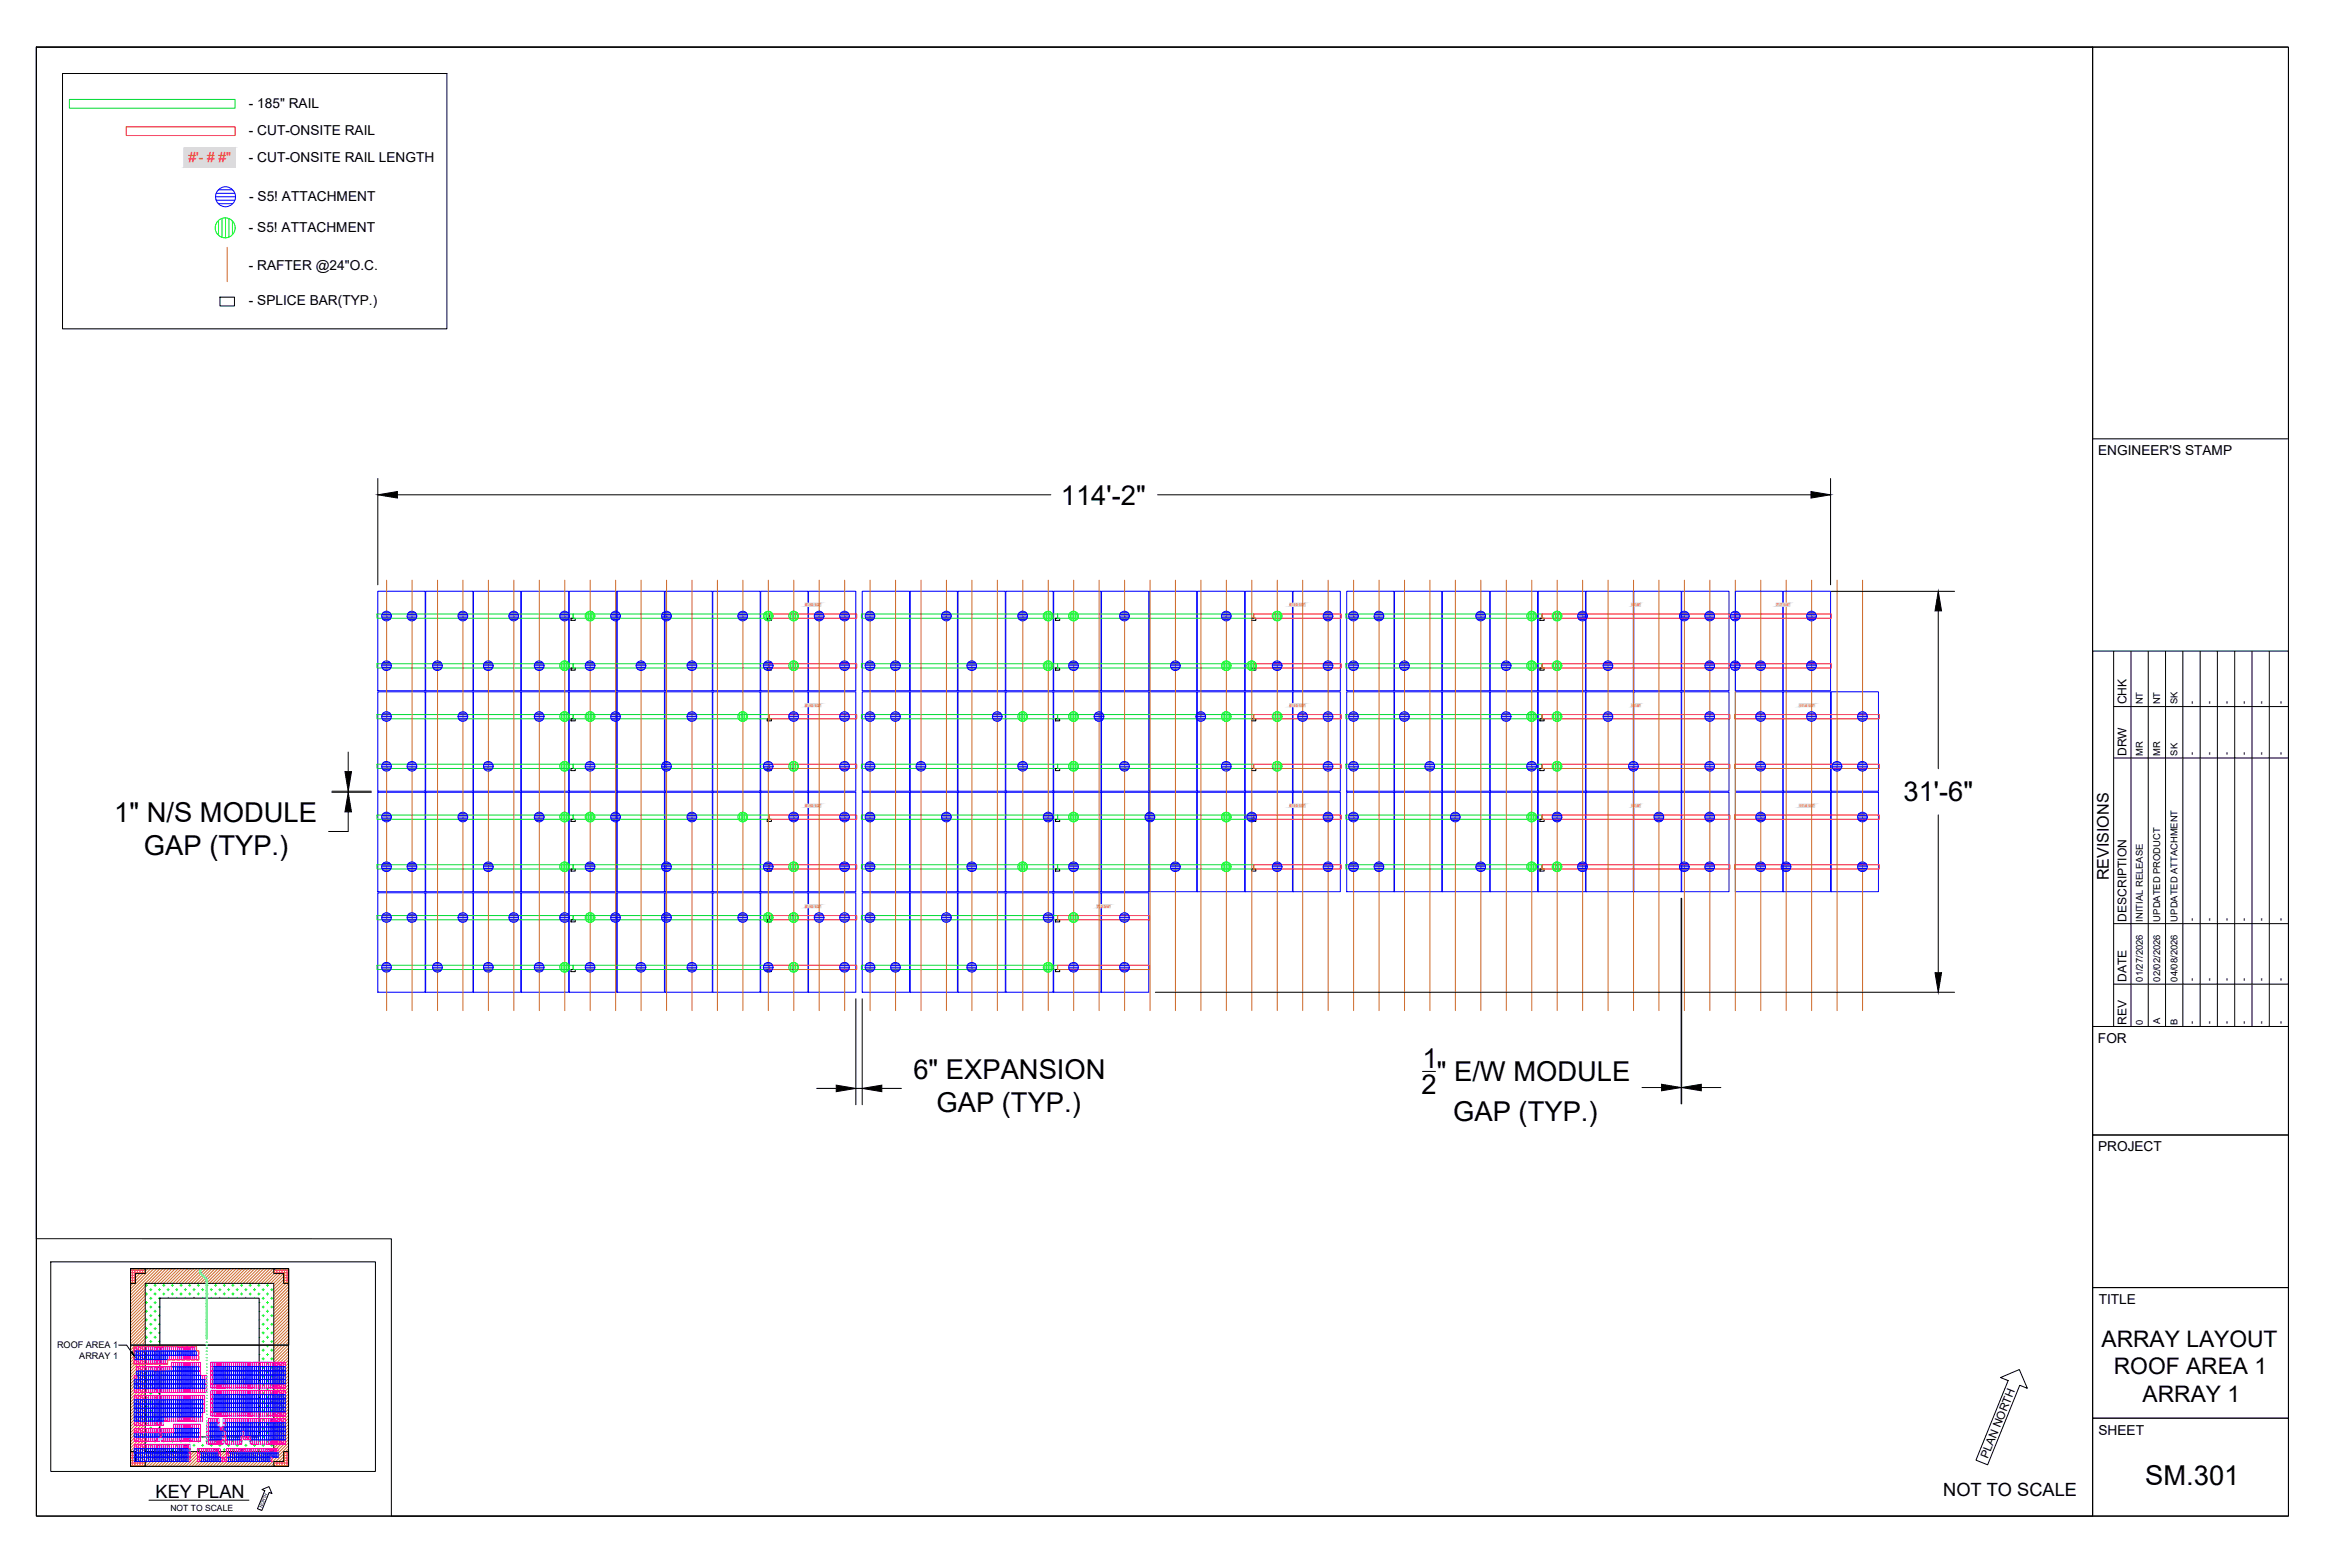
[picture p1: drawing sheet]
<svg xmlns="http://www.w3.org/2000/svg" width="914mm" height="610mm" viewBox="0 0 914 610" stroke-linecap="round" stroke-linejoin="round" font-family="sans-serif">
<defs><g id="words">
<g font-size="10.6">
<text x="412.8" y="196.3">114'-2&quot;</text>
<text x="740.7" y="311.8">31'-6&quot;</text>
<text x="44.5" y="319.7">1&quot; N/S MODULE</text>
<text x="56" y="332.6">GAP (TYP.)</text>
<text x="355.4" y="419.7">6&quot; EXPANSION</text>
<text x="553.5" y="415.5">1</text>
<text x="553.2" y="425.7">2</text>
<text x="559.1" y="420.6">&quot; E/W MODULE</text>
<text x="364.4" y="432.5">GAP (TYP.)</text>
<text x="565.5" y="436">GAP (TYP.)</text>
<text x="834.7" y="577.8">SM.301</text>
</g>
<g font-size="8.9">
<text x="817.7" y="524">ARRAY LAYOUT</text>
<text x="822.5" y="534.7">ROOF AREA 1</text>
<text x="833.7" y="545.3">ARRAY 1</text>
</g>
<g font-size="7.1">
<text x="756.1" y="581.9">NOT TO SCALE</text>
<text x="60.5" y="582.6">KEY PLAN</text>
</g>
<text font-size="6.3" x="820.6" y="342.5" transform="rotate(-90 820.6 342.5)">REVISIONS</text>
<g font-size="5.3">
<text x="96.8" y="41.8">- 185&quot; RAIL</text>
<text x="96.9" y="52.5">- CUT-ONSITE RAIL</text>
<text x="96.9" y="63.1">- CUT-ONSITE RAIL LENGTH</text>
<text x="97" y="78.1">- S5! ATTACHMENT</text>
<text x="96.8" y="90.2">- S5! ATTACHMENT</text>
<text x="96.8" y="104.9">- RAFTER @24&quot;O.C.</text>
<text x="96.8" y="118.5">- SPLICE BAR(TYP.)</text>
<text x="816.4" y="177.1">ENGINEER'S STAMP</text>
<text x="816.3" y="405.7">FOR</text>
<text x="816.4" y="447.9">PROJECT</text>
<text x="816.7" y="507.2">TITLE</text>
<text x="816.5" y="558.1">SHEET</text>
</g>
<text font-size="5.3" fill="#f00" x="73.4" y="63.1">#'- # #&quot;</text>
<g font-size="4.7">
<text x="827.5" y="274" transform="rotate(-90 827.5 274)">CHK</text>
<text x="827.5" y="294.1" transform="rotate(-90 827.5 294.1)">DRW</text>
<text x="827.5" y="358.6" transform="rotate(-90 827.5 358.6)">DESCRIPTION</text>
<text x="827.5" y="382.1" transform="rotate(-90 827.5 382.1)">DATE</text>
<text x="827.5" y="398.8" transform="rotate(-90 827.5 398.8)">REV</text>
</g>
<text font-size="4.4" x="773.4" y="567.5" transform="rotate(-68 773.4 567.5)">PLAN NORTH</text>
<g font-size="3.7">
<text x="833.8" y="274" transform="rotate(-90 833.8 274)">NT</text>
<text x="840.6" y="274" transform="rotate(-90 840.6 274)">NT</text>
<text x="847.3" y="273.9" transform="rotate(-90 847.3 273.9)">SK</text>
<text x="854" y="273.9" transform="rotate(-90 854 273.9)">-</text>
<text x="860.7" y="273.9" transform="rotate(-90 860.7 273.9)">-</text>
<text x="867.5" y="273.9" transform="rotate(-90 867.5 273.9)">-</text>
<text x="874.2" y="273.9" transform="rotate(-90 874.2 273.9)">-</text>
<text x="880.9" y="273.9" transform="rotate(-90 880.9 273.9)">-</text>
<text x="888.5" y="273.9" transform="rotate(-90 888.5 273.9)">-</text>
<text x="847.3" y="293.9" transform="rotate(-90 847.3 293.9)">SK</text>
<text x="854" y="293.9" transform="rotate(-90 854 293.9)">-</text>
<text x="860.7" y="293.9" transform="rotate(-90 860.7 293.9)">-</text>
<text x="867.5" y="293.9" transform="rotate(-90 867.5 293.9)">-</text>
<text x="874.2" y="293.9" transform="rotate(-90 874.2 293.9)">-</text>
<text x="880.9" y="293.9" transform="rotate(-90 880.9 293.9)">-</text>
<text x="888.5" y="293.9" transform="rotate(-90 888.5 293.9)">-</text>
<text x="833.8" y="294" transform="rotate(-90 833.8 294)">MR</text>
<text x="840.6" y="294" transform="rotate(-90 840.6 294)">MR</text>
<text x="833.8" y="358.5" transform="rotate(-90 833.8 358.5)">INITIAL RELEASE</text>
<text x="840.6" y="358.5" transform="rotate(-90 840.6 358.5)">UPDATED PRODUCT</text>
<text x="847.3" y="358.5" transform="rotate(-90 847.3 358.5)">UPDATED ATTACHMENT</text>
<text x="854" y="358.3" transform="rotate(-90 854 358.3)">-</text>
<text x="860.7" y="358.3" transform="rotate(-90 860.7 358.3)">-</text>
<text x="867.5" y="358.3" transform="rotate(-90 867.5 358.3)">-</text>
<text x="874.2" y="358.3" transform="rotate(-90 874.2 358.3)">-</text>
<text x="880.9" y="358.3" transform="rotate(-90 880.9 358.3)">-</text>
<text x="888.5" y="358.3" transform="rotate(-90 888.5 358.3)">-</text>
<text x="833.8" y="381.9" transform="rotate(-90 833.8 381.9)">01/27/2026</text>
<text x="840.6" y="381.9" transform="rotate(-90 840.6 381.9)">02/02/2026</text>
<text x="847.3" y="381.9" transform="rotate(-90 847.3 381.9)">04/08/2026</text>
<text x="854" y="381.8" transform="rotate(-90 854 381.8)">-</text>
<text x="860.7" y="381.8" transform="rotate(-90 860.7 381.8)">-</text>
<text x="867.5" y="381.8" transform="rotate(-90 867.5 381.8)">-</text>
<text x="874.2" y="381.8" transform="rotate(-90 874.2 381.8)">-</text>
<text x="880.9" y="381.8" transform="rotate(-90 880.9 381.8)">-</text>
<text x="888.5" y="381.8" transform="rotate(-90 888.5 381.8)">-</text>
<text x="833.8" y="398.6" transform="rotate(-90 833.8 398.6)">0</text>
<text x="840.6" y="398.4" transform="rotate(-90 840.6 398.4)">A</text>
<text x="847.3" y="398.7" transform="rotate(-90 847.3 398.7)">B</text>
<text x="854" y="398.5" transform="rotate(-90 854 398.5)">-</text>
<text x="860.7" y="398.5" transform="rotate(-90 860.7 398.5)">-</text>
<text x="867.5" y="398.5" transform="rotate(-90 867.5 398.5)">-</text>
<text x="874.2" y="398.5" transform="rotate(-90 874.2 398.5)">-</text>
<text x="880.9" y="398.5" transform="rotate(-90 880.9 398.5)">-</text>
<text x="888.5" y="398.5" transform="rotate(-90 888.5 398.5)">-</text>
</g>
<g font-size="3.5">
<text x="22.2" y="524.6">ROOF AREA 1</text>
<text x="30.9" y="528.8">ARRAY 1</text>
</g>
<text font-size="3.3" x="66.3" y="587.9">NOT TO SCALE</text>
<text font-size="1.7" x="102" y="586.7" transform="rotate(-68 102 586.7)">NORTH</text>
<g font-size="1.4" fill="#f00">
<text x="313.3" y="235.8">6'-10 1/2&quot;</text>
<text x="501.8" y="235.8">6'-10 1/2&quot;</text>
<text x="634.7" y="235.8">14'-9&quot;</text>
<text x="691.1" y="235.8">7'-7 1/4&quot;</text>
<text x="313.3" y="274.9">6'-10 1/2&quot;</text>
<text x="501.8" y="274.9">6'-10 1/2&quot;</text>
<text x="634.7" y="274.9">14'-9&quot;</text>
<text x="700" y="274.9">11'-4 1/2&quot;</text>
<text x="313.3" y="314">6'-10 1/2&quot;</text>
<text x="501.8" y="314">6'-10 1/2&quot;</text>
<text x="634.7" y="314">14'-9&quot;</text>
<text x="700" y="314">11'-4 1/2&quot;</text>
<text x="313.3" y="353.1">6'-10 1/2&quot;</text>
<text x="426.8" y="353.1">7'-2 3/4&quot;</text>
</g>
</g></defs>
<!-- layer: Module -->
<g fill="none" stroke="#00f" stroke-width=".39">
<path d="M147 230h18.4v38.7h-18.4zM165.6 230h18.5v38.7h-18.5zM184.2 230h18.5v38.7h-18.5zM202.9 230h18.4v38.7h-18.4zM221.5 230h18.4v38.7h-18.4zM240.1 230h18.4v38.7h-18.4zM258.7 230h18.5v38.7h-18.5zM277.4 230h18.4v38.7h-18.4zM296 230h18.4v38.7h-18.4zM314.6 230h18.4v38.7h-18.4zM335.5 230h18.4v38.7h-18.4zM354.1 230h18.4v38.7h-18.4z"/>
<path d="M372.8 230h18.4v38.7h-18.4zM391.4 230h18.4v38.7h-18.4zM410 230h18.4v38.7h-18.4zM428.6 230h18.4v38.7h-18.4zM447.2 230h18.5v38.7h-18.5zM465.9 230h18.4v38.7h-18.4zM484.5 230h18.4v38.7h-18.4zM503.1 230h18.4v38.7h-18.4zM524 230h18.4v38.7h-18.4zM542.6 230h18.4v38.7h-18.4zM561.2 230h18.5v38.7h-18.5zM579.9 230h18.4v38.7h-18.4z"/>
<path d="M598.5 230h18.4v38.7h-18.4zM617.1 230h18.4v38.7h-18.4zM635.7 230h18.5v38.7h-18.5zM654.4 230h18.4v38.7h-18.4zM675.2 230h18.5v38.7h-18.5zM693.9 230h18.4v38.7h-18.4zM147 269.1h18.4v38.7h-18.4zM165.6 269.1h18.5v38.7h-18.5zM184.2 269.1h18.5v38.7h-18.5zM202.9 269.1h18.4v38.7h-18.4zM221.5 269.1h18.4v38.7h-18.4zM240.1 269.1h18.4v38.7h-18.4z"/>
<path d="M258.7 269.1h18.5v38.7h-18.5zM277.4 269.1h18.4v38.7h-18.4zM296 269.1h18.4v38.7h-18.4zM314.6 269.1h18.4v38.7h-18.4zM335.5 269.1h18.4v38.7h-18.4zM354.1 269.1h18.4v38.7h-18.4zM372.8 269.1h18.4v38.7h-18.4zM391.4 269.1h18.4v38.7h-18.4zM410 269.1h18.4v38.7h-18.4zM428.6 269.1h18.4v38.7h-18.4zM447.2 269.1h18.5v38.7h-18.5zM465.9 269.1h18.4v38.7h-18.4z"/>
<path d="M484.5 269.1h18.4v38.7h-18.4zM503.1 269.1h18.4v38.7h-18.4zM524 269.1h18.4v38.7h-18.4zM542.6 269.1h18.4v38.7h-18.4zM561.2 269.1h18.5v38.7h-18.5zM579.9 269.1h18.4v38.7h-18.4zM598.5 269.1h18.4v38.7h-18.4zM617.1 269.1h18.4v38.7h-18.4zM635.7 269.1h18.5v38.7h-18.5zM654.4 269.1h18.4v38.7h-18.4zM675.2 269.1h18.5v38.7h-18.5zM693.9 269.1h18.4v38.7h-18.4z"/>
<path d="M712.5 269.1h18.4v38.7h-18.4zM147 308.2h18.4v38.7h-18.4zM165.6 308.2h18.5v38.7h-18.5zM184.2 308.2h18.5v38.7h-18.5zM202.9 308.2h18.4v38.7h-18.4zM221.5 308.2h18.4v38.7h-18.4zM240.1 308.2h18.4v38.7h-18.4zM258.7 308.2h18.5v38.7h-18.5zM277.4 308.2h18.4v38.7h-18.4zM296 308.2h18.4v38.7h-18.4zM314.6 308.2h18.4v38.7h-18.4zM335.5 308.2h18.4v38.7h-18.4z"/>
<path d="M354.1 308.2h18.4v38.7h-18.4zM372.8 308.2h18.4v38.7h-18.4zM391.4 308.2h18.4v38.7h-18.4zM410 308.2h18.4v38.7h-18.4zM428.6 308.2h18.4v38.7h-18.4zM447.2 308.2h18.5v38.7h-18.5zM465.9 308.2h18.4v38.7h-18.4zM484.5 308.2h18.4v38.7h-18.4zM503.1 308.2h18.4v38.7h-18.4zM524 308.2h18.4v38.7h-18.4zM542.6 308.2h18.4v38.7h-18.4zM561.2 308.2h18.5v38.7h-18.5z"/>
<path d="M579.9 308.2h18.4v38.7h-18.4zM598.5 308.2h18.4v38.7h-18.4zM617.1 308.2h18.4v38.7h-18.4zM635.7 308.2h18.5v38.7h-18.5zM654.4 308.2h18.4v38.7h-18.4zM675.2 308.2h18.5v38.7h-18.5zM693.9 308.2h18.4v38.7h-18.4zM712.5 308.2h18.4v38.7h-18.4zM147 347.3h18.4v38.7h-18.4zM165.6 347.3h18.5v38.7h-18.5zM184.2 347.3h18.5v38.7h-18.5zM202.9 347.3h18.4v38.7h-18.4z"/>
<path d="M221.5 347.3h18.4v38.7h-18.4zM240.1 347.3h18.4v38.7h-18.4zM258.7 347.3h18.5v38.7h-18.5zM277.4 347.3h18.4v38.7h-18.4zM296 347.3h18.4v38.7h-18.4zM314.6 347.3h18.4v38.7h-18.4zM335.5 347.3h18.4v38.7h-18.4zM354.1 347.3h18.4v38.7h-18.4zM372.8 347.3h18.4v38.7h-18.4zM391.4 347.3h18.4v38.7h-18.4zM410 347.3h18.4v38.7h-18.4zM428.6 347.3h18.4v38.7h-18.4z"/>
<path d="M52.2 536.7h.8v1.7h-.8zM52.2 538.4h.8v1.7h-.8zM52.2 527.3h.8v1.6h-.8zM52.2 525.6h.8v1.6h-.8zM53.1 533.4h.7v1.6h-.7zM53.1 535.1h.7v1.6h-.7zM53.1 536.7h.7v1.7h-.7zM53.1 538.4h.7v1.7h-.7zM53.1 527.3h.7v1.6h-.7zM53.1 525.6h.7v1.6h-.7zM53.8 533.4h.8v1.6h-.8zM53.8 535.1h.8v1.6h-.8z"/>
<path d="M53.8 536.7h.8v1.7h-.8zM53.8 538.4h.8v1.7h-.8zM53.8 527.3h.8v1.6h-.8zM53.8 525.6h.8v1.6h-.8zM54.6 533.4h.8v1.6h-.8zM54.6 535.1h.8v1.6h-.8zM54.6 536.7h.8v1.7h-.8zM54.6 538.4h.8v1.7h-.8zM54.6 527.3h.8v1.6h-.8zM54.6 525.6h.8v1.6h-.8zM55.4 533.4h.8v1.6h-.8zM55.4 535.1h.8v1.6h-.8z"/>
<path d="M55.4 536.7h.8v1.7h-.8zM55.4 538.4h.8v1.7h-.8zM55.4 527.3h.8v1.6h-.8zM55.4 525.6h.8v1.6h-.8zM56.2 533.4h.8v1.6h-.8zM56.2 535.1h.8v1.6h-.8zM56.2 536.7h.8v1.7h-.8zM56.2 538.4h.8v1.7h-.8zM56.2 527.3h.8v1.6h-.8zM56.2 525.6h.8v1.6h-.8zM57 533.4h.8v1.6h-.8zM57 535.1h.8v1.6h-.8z"/>
<path d="M57 536.7h.8v1.7h-.8zM57 538.4h.8v1.7h-.8zM57 527.3h.8v1.6h-.8zM57 525.6h.8v1.6h-.8zM57.8 533.4h.8v1.6h-.8zM57.8 535.1h.8v1.6h-.8zM57.8 536.7h.8v1.7h-.8zM57.8 538.4h.8v1.7h-.8zM57.8 527.3h.8v1.6h-.8zM57.8 525.6h.8v1.6h-.8zM58.6 533.4h.8v1.6h-.8zM58.6 535.1h.8v1.6h-.8z"/>
<path d="M58.6 536.7h.8v1.7h-.8zM58.6 538.4h.8v1.7h-.8zM58.6 527.3h.8v1.6h-.8zM58.6 525.6h.8v1.6h-.8zM59.4 533.4h.8v1.6h-.8zM59.4 535.1h.8v1.6h-.8zM59.4 536.7h.8v1.7h-.8zM59.4 538.4h.8v1.7h-.8zM59.4 527.3h.8v1.6h-.8zM59.4 525.6h.8v1.6h-.8zM60.3 533.4h.8v1.6h-.8zM60.3 535.1h.8v1.6h-.8z"/>
<path d="M60.3 536.7h.8v1.7h-.8zM60.3 538.4h.8v1.7h-.8zM60.3 527.3h.8v1.6h-.8zM60.3 525.6h.8v1.6h-.8zM61.1 533.4h.8v1.6h-.8zM61.1 535.1h.8v1.6h-.8zM61.1 536.7h.8v1.7h-.8zM61.1 538.4h.8v1.7h-.8zM61.1 527.3h.8v1.6h-.8zM61.1 525.6h.8v1.6h-.8zM61.9 533.4h.8v1.6h-.8zM61.9 535.1h.8v1.6h-.8z"/>
<path d="M61.9 536.7h.8v1.7h-.8zM61.9 538.4h.8v1.7h-.8zM61.9 527.3h.8v1.6h-.8zM61.9 525.6h.8v1.6h-.8zM62.7 533.4h.8v1.6h-.8zM62.7 535.1h.8v1.6h-.8zM62.7 536.7h.8v1.7h-.8zM62.7 538.4h.8v1.7h-.8zM62.7 527.3h.8v1.6h-.8zM62.7 525.6h.8v1.6h-.8zM63.5 533.4h.8v1.6h-.8zM63.5 535.1h.8v1.6h-.8z"/>
<path d="M63.5 536.7h.8v1.7h-.8zM63.5 538.4h.8v1.7h-.8zM63.5 527.3h.8v1.6h-.8zM63.5 525.6h.8v1.6h-.8zM64.3 533.4h.8v1.6h-.8zM64.3 535.1h.8v1.6h-.8zM64.3 536.7h.8v1.7h-.8zM64.3 538.4h.8v1.7h-.8zM64.3 527.3h.8v1.6h-.8zM64.3 525.6h.8v1.6h-.8zM65.1 533.4h.8v1.6h-.8zM65.1 535.1h.8v1.6h-.8z"/>
<path d="M65.1 536.7h.8v1.7h-.8zM65.1 538.4h.8v1.7h-.8zM65.1 525.6h.8v1.6h-.8zM65.9 533.4h.8v1.6h-.8zM65.9 535.1h.8v1.6h-.8zM65.9 536.7h.8v1.7h-.8zM65.9 538.4h.8v1.7h-.8zM65.9 525.6h.8v1.6h-.8zM66.7 531.7h.8v1.7h-.8zM66.7 533.4h.8v1.6h-.8zM66.7 535.1h.8v1.6h-.8zM66.7 536.7h.8v1.7h-.8z"/>
<path d="M66.7 538.4h.8v1.7h-.8zM66.7 525.6h.8v1.6h-.8zM67.5 531.7h.8v1.7h-.8zM67.5 533.4h.8v1.6h-.8zM67.5 535.1h.8v1.6h-.8zM67.5 536.7h.8v1.7h-.8zM67.5 538.4h.8v1.7h-.8zM67.5 525.6h.8v1.6h-.8zM68.4 531.7h.8v1.7h-.8zM68.4 533.4h.8v1.6h-.8zM68.4 535.1h.8v1.6h-.8zM68.4 536.7h.8v1.7h-.8z"/>
<path d="M68.4 538.4h.8v1.7h-.8zM68.4 525.6h.8v1.6h-.8zM69.2 531.7h.8v1.7h-.8zM69.2 533.4h.8v1.6h-.8zM69.2 535.1h.8v1.6h-.8zM69.2 536.7h.8v1.7h-.8zM69.2 538.4h.8v1.7h-.8zM69.2 525.6h.8v1.6h-.8zM70 531.7h.8v1.7h-.8zM70 533.4h.8v1.6h-.8zM70 535.1h.8v1.6h-.8zM70 536.7h.8v1.7h-.8z"/>
<path d="M70 538.4h.8v1.7h-.8zM70 525.6h.8v1.6h-.8zM70.8 531.7h.8v1.7h-.8zM70.8 533.4h.8v1.6h-.8zM70.8 535.1h.8v1.6h-.8zM70.8 536.7h.8v1.7h-.8zM70.8 538.4h.8v1.7h-.8zM70.8 525.6h.8v1.6h-.8zM71.6 531.7h.8v1.7h-.8zM71.6 533.4h.8v1.6h-.8zM71.6 535.1h.8v1.6h-.8zM71.6 536.7h.8v1.7h-.8z"/>
<path d="M71.6 538.4h.8v1.7h-.8zM71.6 525.6h.8v1.6h-.8zM72.4 531.7h.8v1.7h-.8zM72.4 533.4h.8v1.6h-.8zM72.4 535.1h.8v1.6h-.8zM72.4 536.7h.8v1.7h-.8zM72.4 538.4h.8v1.7h-.8zM72.4 525.6h.8v1.6h-.8zM73.2 531.7h.8v1.7h-.8zM73.2 533.4h.8v1.6h-.8zM73.2 535.1h.8v1.6h-.8zM73.2 536.7h.8v1.7h-.8z"/>
<path d="M73.2 538.4h.8v1.7h-.8zM73.2 525.6h.8v1.6h-.8zM74 531.7h.7v1.7h-.7zM74 533.4h.7v1.6h-.7zM74 535.1h.7v1.6h-.7zM74 536.7h.7v1.7h-.7zM74 538.4h.7v1.7h-.7zM74 525.6h.7v1.6h-.7zM74.8 531.7h.8v1.7h-.8zM74.8 533.4h.8v1.6h-.8zM74.8 535.1h.8v1.6h-.8zM74.8 536.7h.8v1.7h-.8z"/>
<path d="M74.8 538.4h.8v1.7h-.8zM74.8 525.6h.8v1.6h-.8zM75.6 531.7h.8v1.7h-.8zM75.6 533.4h.8v1.6h-.8zM75.6 535.1h.8v1.6h-.8zM75.6 536.7h.8v1.7h-.8zM75.6 538.4h.8v1.7h-.8zM75.6 525.6h.8v1.6h-.8zM76.5 531.7h.7v1.7h-.7zM76.5 533.4h.7v1.6h-.7zM76.5 535.1h.7v1.6h-.7zM76.5 536.7h.7v1.7h-.7z"/>
<path d="M76.5 538.4h.7v1.7h-.7zM77.2 535.1h.8v1.6h-.8zM77.2 536.7h.8v1.7h-.8zM77.2 538.4h.8v1.7h-.8zM78 536.7h.8v1.7h-.8zM78 538.4h.8v1.7h-.8zM78.9 536.7h.7v1.7h-.7zM78.9 538.4h.7v1.7h-.7zM82.8 531.6h.8v1.7h-.8zM82.8 533.3h.8v1.6h-.8zM82.8 535h.8v1.6h-.8zM82.8 536.6h.8v1.7h-.8z"/>
<path d="M83.6 531.6h.8v1.7h-.8zM83.6 533.3h.8v1.6h-.8zM83.6 535h.8v1.6h-.8zM83.6 536.6h.8v1.7h-.8zM84.4 531.6h.8v1.7h-.8zM84.4 533.3h.8v1.6h-.8zM84.4 535h.8v1.6h-.8zM84.4 536.6h.8v1.7h-.8zM85.2 531.6h.8v1.7h-.8zM85.2 533.3h.8v1.6h-.8zM85.2 535h.8v1.6h-.8zM85.2 536.6h.8v1.7h-.8z"/>
<path d="M86 531.6h.8v1.7h-.8zM86 533.3h.8v1.6h-.8zM86 535h.8v1.6h-.8zM86 536.6h.8v1.7h-.8zM86.8 531.6h.8v1.7h-.8zM86.8 533.3h.8v1.6h-.8zM86.8 535h.8v1.6h-.8zM86.8 536.6h.8v1.7h-.8zM87.6 531.6h.8v1.7h-.8zM87.6 533.3h.8v1.6h-.8zM87.6 535h.8v1.6h-.8zM87.6 536.6h.8v1.7h-.8z"/>
<path d="M88.4 531.6h.8v1.7h-.8zM88.4 533.3h.8v1.6h-.8zM88.4 535h.8v1.6h-.8zM88.4 536.6h.8v1.7h-.8zM89.2 531.6h.8v1.7h-.8zM89.2 533.3h.8v1.6h-.8zM89.2 535h.8v1.6h-.8zM89.2 536.6h.8v1.7h-.8zM90.1 531.6h.8v1.7h-.8zM90.1 533.3h.8v1.6h-.8zM90.1 535h.8v1.6h-.8zM90.1 536.6h.8v1.7h-.8z"/>
<path d="M90.9 531.6h.8v1.7h-.8zM90.9 533.3h.8v1.6h-.8zM90.9 535h.8v1.6h-.8zM90.9 536.6h.8v1.7h-.8zM91.7 531.6h.8v1.7h-.8zM91.7 533.3h.8v1.6h-.8zM91.7 535h.8v1.6h-.8zM91.7 536.6h.8v1.7h-.8zM92.5 531.6h.8v1.7h-.8zM92.5 533.3h.8v1.6h-.8zM92.5 535h.8v1.6h-.8zM92.5 536.6h.8v1.7h-.8z"/>
<path d="M93.3 531.6h.8v1.7h-.8zM93.3 533.3h.8v1.6h-.8zM93.3 535h.8v1.6h-.8zM93.3 536.6h.8v1.7h-.8zM94.1 531.6h.8v1.7h-.8zM94.1 533.3h.8v1.6h-.8zM94.1 535h.8v1.6h-.8zM94.1 536.6h.8v1.7h-.8zM94.9 531.6h.8v1.7h-.8zM94.9 533.3h.8v1.6h-.8zM94.9 535h.8v1.6h-.8zM94.9 536.6h.8v1.7h-.8z"/>
<path d="M95.7 531.6h.8v1.7h-.8zM95.7 533.3h.8v1.6h-.8zM95.7 535h.8v1.6h-.8zM95.7 536.6h.8v1.7h-.8zM96.5 531.6h.8v1.7h-.8zM96.5 533.3h.8v1.6h-.8zM96.5 535h.8v1.6h-.8zM96.5 536.6h.8v1.7h-.8zM97.3 531.6h.8v1.7h-.8zM97.3 533.3h.8v1.6h-.8zM97.3 535h.8v1.6h-.8zM97.3 536.6h.8v1.7h-.8z"/>
<path d="M98.2 531.6h.8v1.7h-.8zM98.2 533.3h.8v1.6h-.8zM98.2 535h.8v1.6h-.8zM98.2 536.6h.8v1.7h-.8zM99 531.6h.7v1.7h-.7zM99 533.3h.7v1.6h-.7zM99 535h.7v1.6h-.7zM99 536.6h.7v1.7h-.7zM99.8 531.6h.7v1.7h-.7zM99.8 533.3h.7v1.6h-.7zM99.8 535h.7v1.6h-.7zM99.8 536.6h.7v1.7h-.7z"/>
<path d="M100.5 531.6h.9v1.7h-.9zM100.5 533.3h.9v1.6h-.9zM100.5 535h.9v1.6h-.9zM100.5 536.6h.9v1.7h-.9zM101.4 531.6h.7v1.7h-.7zM101.4 533.3h.7v1.6h-.7zM101.4 535h.7v1.6h-.7zM101.4 536.6h.7v1.7h-.7zM102.2 531.6h.7v1.7h-.7zM102.2 533.3h.7v1.6h-.7zM102.2 535h.7v1.6h-.7zM102.2 536.6h.7v1.7h-.7z"/>
<path d="M102.9 531.6h.8v1.7h-.8zM102.9 533.3h.8v1.6h-.8zM102.9 535h.8v1.6h-.8zM102.9 536.6h.8v1.7h-.8zM103.7 531.6h.8v1.7h-.8zM103.7 533.3h.8v1.6h-.8zM103.7 535h.8v1.6h-.8zM103.7 536.6h.8v1.7h-.8zM104.5 531.6h.8v1.7h-.8zM104.5 533.3h.8v1.6h-.8zM104.5 535h.8v1.6h-.8zM104.5 536.6h.8v1.7h-.8z"/>
<path d="M105.3 531.6h.8v1.7h-.8zM105.3 533.3h.8v1.6h-.8zM105.3 535h.8v1.6h-.8zM105.3 536.6h.8v1.7h-.8zM106.2 531.6h.8v1.7h-.8zM106.2 533.3h.8v1.6h-.8zM106.2 535h.8v1.6h-.8zM106.2 536.6h.8v1.7h-.8zM107 531.6h.8v1.7h-.8zM107 533.3h.8v1.6h-.8zM107 535h.8v1.6h-.8zM107 536.6h.8v1.7h-.8z"/>
<path d="M107.8 531.6h.8v1.7h-.8zM107.8 533.3h.8v1.6h-.8zM107.8 535h.8v1.6h-.8zM107.8 536.6h.8v1.7h-.8zM108.6 531.6h.8v1.7h-.8zM108.6 533.3h.8v1.6h-.8zM108.6 535h.8v1.6h-.8zM108.6 536.6h.8v1.7h-.8zM109.4 531.6h.8v1.7h-.8zM109.4 533.3h.8v1.6h-.8zM109.4 535h.8v1.6h-.8zM109.4 536.6h.8v1.7h-.8z"/>
<path d="M110.2 531.6h.8v1.7h-.8zM110.2 533.3h.8v1.6h-.8zM110.2 535h.8v1.6h-.8zM110.2 536.6h.8v1.7h-.8zM52.2 557.4h.8v1.6h-.8zM52.2 551.2h.8v1.7h-.8zM52.2 549.5h.8v1.7h-.8zM52.2 544.5h.8v1.7h-.8zM52.2 547.9h.8v1.6h-.8zM52.2 546.2h.8v1.6h-.8zM53.1 557.4h.7v1.6h-.7zM53.1 551.2h.7v1.7h-.7z"/>
<path d="M53.1 549.5h.7v1.7h-.7zM53.1 544.5h.7v1.7h-.7zM53.1 547.9h.7v1.6h-.7zM53.1 546.2h.7v1.6h-.7zM53.8 557.4h.8v1.6h-.8zM53.8 551.2h.8v1.7h-.8zM53.8 549.5h.8v1.7h-.8zM53.8 544.5h.8v1.7h-.8zM53.8 547.9h.8v1.6h-.8zM53.8 546.2h.8v1.6h-.8zM54.6 557.4h.8v1.6h-.8zM54.6 551.2h.8v1.7h-.8z"/>
<path d="M54.6 549.5h.8v1.7h-.8zM54.6 544.5h.8v1.7h-.8zM54.6 547.9h.8v1.6h-.8zM54.6 546.2h.8v1.6h-.8zM55.4 557.4h.8v1.6h-.8zM55.4 551.2h.8v1.7h-.8zM55.4 549.5h.8v1.7h-.8zM55.4 544.5h.8v1.7h-.8zM55.4 547.9h.8v1.6h-.8zM55.4 546.2h.8v1.6h-.8zM56.2 557.4h.8v1.6h-.8zM56.2 551.2h.8v1.7h-.8z"/>
<path d="M56.2 549.5h.8v1.7h-.8zM56.2 544.5h.8v1.7h-.8zM56.2 547.9h.8v1.6h-.8zM56.2 546.2h.8v1.6h-.8zM57 557.4h.8v1.6h-.8zM57 551.2h.8v1.7h-.8zM57 549.5h.8v1.7h-.8zM57 544.5h.8v1.7h-.8zM57 547.9h.8v1.6h-.8zM57 546.2h.8v1.6h-.8zM57.8 557.4h.8v1.6h-.8zM57.8 551.2h.8v1.7h-.8z"/>
<path d="M57.8 549.5h.8v1.7h-.8zM57.8 544.5h.8v1.7h-.8zM57.8 547.9h.8v1.6h-.8zM57.8 546.2h.8v1.6h-.8zM58.6 557.4h.8v1.6h-.8zM58.6 551.2h.8v1.7h-.8zM58.6 549.5h.8v1.7h-.8zM58.6 544.5h.8v1.7h-.8zM58.6 547.9h.8v1.6h-.8zM58.6 546.2h.8v1.6h-.8zM59.4 557.4h.8v1.6h-.8zM59.4 551.2h.8v1.7h-.8z"/>
<path d="M59.4 549.5h.8v1.7h-.8zM59.4 544.5h.8v1.7h-.8zM59.4 547.9h.8v1.6h-.8zM59.4 546.2h.8v1.6h-.8zM60.3 557.4h.8v1.6h-.8zM60.3 551.2h.8v1.7h-.8zM60.3 549.5h.8v1.7h-.8zM60.3 544.5h.8v1.7h-.8zM60.3 547.9h.8v1.6h-.8zM60.3 546.2h.8v1.6h-.8zM61.1 557.4h.8v1.6h-.8zM61.1 551.2h.8v1.7h-.8z"/>
<path d="M61.1 549.5h.8v1.7h-.8zM61.1 544.5h.8v1.7h-.8zM61.1 547.9h.8v1.6h-.8zM61.1 546.2h.8v1.6h-.8zM61.9 551.2h.8v1.7h-.8zM61.9 549.5h.8v1.7h-.8zM61.9 544.5h.8v1.7h-.8zM61.9 547.9h.8v1.6h-.8zM61.9 546.2h.8v1.6h-.8zM62.7 557.4h.8v1.6h-.8zM62.7 551.2h.8v1.7h-.8zM62.7 549.5h.8v1.7h-.8z"/>
<path d="M62.7 544.5h.8v1.7h-.8zM62.7 547.9h.8v1.6h-.8zM62.7 546.2h.8v1.6h-.8zM63.5 557.4h.8v1.6h-.8zM63.5 549.5h.8v1.7h-.8zM63.5 544.5h.8v1.7h-.8zM63.5 547.9h.8v1.6h-.8zM63.5 546.2h.8v1.6h-.8zM64.3 557.4h.8v1.6h-.8zM64.3 549.5h.8v1.7h-.8zM64.3 544.5h.8v1.7h-.8zM64.3 547.9h.8v1.6h-.8z"/>
<path d="M64.3 546.2h.8v1.6h-.8zM65.1 557.4h.8v1.6h-.8zM65.1 549.5h.8v1.7h-.8zM65.1 544.5h.8v1.7h-.8zM65.1 547.9h.8v1.6h-.8zM65.1 546.2h.8v1.6h-.8zM65.9 557.4h.8v1.6h-.8zM65.9 549.5h.8v1.7h-.8zM65.9 544.5h.8v1.7h-.8zM65.9 547.9h.8v1.6h-.8zM65.9 546.2h.8v1.6h-.8zM66.7 557.4h.8v1.6h-.8z"/>
<path d="M66.7 549.5h.8v1.7h-.8zM66.7 544.5h.8v1.7h-.8zM66.7 547.9h.8v1.6h-.8zM66.7 546.2h.8v1.6h-.8zM67.5 549.5h.8v1.7h-.8zM67.5 544.5h.8v1.7h-.8zM67.5 547.9h.8v1.6h-.8zM67.5 546.2h.8v1.6h-.8zM67.6 557.4h.8v1.6h-.8zM67.6 555.7h.8v1.7h-.8zM68.4 557.4h.8v1.6h-.8zM68.4 555.7h.8v1.7h-.8z"/>
<path d="M68.4 549.5h.8v1.7h-.8zM68.4 544.5h.8v1.7h-.8zM68.4 547.9h.8v1.6h-.8zM68.4 546.2h.8v1.6h-.8zM69.2 557.4h.8v1.6h-.8zM69.2 555.7h.8v1.7h-.8zM69.2 549.5h.8v1.7h-.8zM69.2 544.5h.8v1.7h-.8zM69.2 547.9h.8v1.6h-.8zM69.2 546.2h.8v1.6h-.8zM70 557.4h.8v1.6h-.8zM70 555.7h.8v1.7h-.8z"/>
<path d="M70 549.5h.8v1.7h-.8zM70 544.5h.8v1.7h-.8zM70 547.9h.8v1.6h-.8zM70 546.2h.8v1.6h-.8zM70.8 557.4h.8v1.6h-.8zM70.8 555.7h.8v1.7h-.8zM70.8 549.5h.8v1.7h-.8zM70.8 544.5h.8v1.7h-.8zM70.8 547.9h.8v1.6h-.8zM70.8 546.2h.8v1.6h-.8zM71.6 557.4h.8v1.6h-.8zM71.6 555.7h.8v1.7h-.8z"/>
<path d="M71.6 549.5h.8v1.7h-.8zM71.6 544.5h.8v1.7h-.8zM71.6 547.9h.8v1.6h-.8zM71.6 546.2h.8v1.6h-.8zM72.4 557.4h.8v1.6h-.8zM72.4 555.7h.8v1.7h-.8zM72.4 549.5h.8v1.7h-.8zM72.4 544.5h.8v1.7h-.8zM72.4 547.9h.8v1.6h-.8zM72.4 546.2h.8v1.6h-.8zM73.2 557.4h.8v1.6h-.8zM73.2 555.7h.8v1.7h-.8z"/>
<path d="M73.2 549.5h.8v1.7h-.8zM73.2 544.5h.8v1.7h-.8zM73.2 547.9h.8v1.6h-.8zM73.2 546.2h.8v1.6h-.8zM74 557.4h.7v1.6h-.7zM74 555.7h.7v1.7h-.7zM74 549.5h.7v1.7h-.7zM74 544.5h.7v1.7h-.7zM74 547.9h.7v1.6h-.7zM74 546.2h.7v1.6h-.7zM74.8 557.4h.8v1.6h-.8zM74.8 555.7h.8v1.7h-.8z"/>
<path d="M74.8 549.5h.8v1.7h-.8zM74.8 544.5h.8v1.7h-.8zM74.8 547.9h.8v1.6h-.8zM74.8 546.2h.8v1.6h-.8zM75.6 549.5h.8v1.7h-.8zM75.6 544.5h.8v1.7h-.8zM75.6 547.9h.8v1.6h-.8zM75.6 546.2h.8v1.6h-.8zM75.7 557.4h.7v1.6h-.7zM75.7 555.7h.7v1.7h-.7zM76.5 557.4h.7v1.6h-.7zM76.5 555.7h.7v1.7h-.7z"/>
<path d="M76.5 549.5h.7v1.7h-.7zM76.5 544.5h.7v1.7h-.7zM76.5 547.9h.7v1.6h-.7zM76.5 546.2h.7v1.6h-.7zM77.2 549.5h.8v1.7h-.8zM77.2 544.5h.8v1.7h-.8zM77.2 547.9h.8v1.6h-.8zM77.2 546.2h.8v1.6h-.8zM78 544.5h.8v1.7h-.8zM78 547.9h.8v1.6h-.8zM78 546.2h.8v1.6h-.8zM81.2 558.5h.8v1.6h-.8z"/>
<path d="M81.2 553.5h.8v1.6h-.8zM81.2 555.1h.8v1.7h-.8zM81.2 556.8h.8v1.7h-.8zM82 558.5h.8v1.6h-.8zM82 553.5h.8v1.6h-.8zM82 555.1h.8v1.7h-.8zM82 556.8h.8v1.7h-.8zM82.8 542.5h.8v1.7h-.8zM82.8 544.2h.8v1.7h-.8zM82.8 545.9h.8v1.6h-.8zM82.8 547.6h.8v1.6h-.8zM82.8 558.5h.8v1.6h-.8z"/>
<path d="M82.8 553.5h.8v1.6h-.8zM82.8 555.1h.8v1.7h-.8zM82.8 556.8h.8v1.7h-.8zM83.6 542.5h.8v1.7h-.8zM83.6 544.2h.8v1.7h-.8zM83.6 545.9h.8v1.6h-.8zM83.6 547.6h.8v1.6h-.8zM83.6 558.5h.8v1.6h-.8zM83.6 553.5h.8v1.6h-.8zM83.6 555.1h.8v1.7h-.8zM83.6 556.8h.8v1.7h-.8zM84.4 542.5h.8v1.7h-.8z"/>
<path d="M84.4 544.2h.8v1.7h-.8zM84.4 545.9h.8v1.6h-.8zM84.4 547.6h.8v1.6h-.8zM84.4 558.5h.8v1.6h-.8zM84.4 555.1h.8v1.7h-.8zM84.4 556.8h.8v1.7h-.8zM85.2 542.5h.8v1.7h-.8zM85.2 544.2h.8v1.7h-.8zM85.2 545.9h.8v1.6h-.8zM85.2 547.6h.8v1.6h-.8zM85.2 558.5h.8v1.6h-.8zM85.2 556.8h.8v1.7h-.8z"/>
<path d="M86 542.5h.8v1.7h-.8zM86 544.2h.8v1.7h-.8zM86 545.9h.8v1.6h-.8zM86 547.6h.8v1.6h-.8zM86 556.8h.8v1.7h-.8zM86.8 542.5h.8v1.7h-.8zM86.8 544.2h.8v1.7h-.8zM86.8 545.9h.8v1.6h-.8zM86.8 547.6h.8v1.6h-.8zM86.8 555.1h.8v1.7h-.8zM87.6 542.5h.8v1.7h-.8zM87.6 544.2h.8v1.7h-.8z"/>
<path d="M87.6 545.9h.8v1.6h-.8zM87.6 547.6h.8v1.6h-.8zM87.6 553.5h.8v1.6h-.8zM87.6 555.1h.8v1.7h-.8zM87.6 556.8h.8v1.7h-.8zM88.4 542.5h.8v1.7h-.8zM88.4 544.2h.8v1.7h-.8zM88.4 545.9h.8v1.6h-.8zM88.4 547.6h.8v1.6h-.8zM88.5 558.5h.8v1.6h-.8zM88.5 553.5h.8v1.6h-.8zM88.5 555.1h.8v1.7h-.8z"/>
<path d="M88.5 556.8h.8v1.7h-.8zM89.2 542.5h.8v1.7h-.8zM89.2 544.2h.8v1.7h-.8zM89.2 545.9h.8v1.6h-.8zM89.2 547.6h.8v1.6h-.8zM89.3 558.5h.8v1.6h-.8zM89.3 553.5h.8v1.6h-.8zM89.3 555.1h.8v1.7h-.8zM89.3 556.8h.8v1.7h-.8zM90.1 542.5h.8v1.7h-.8zM90.1 544.2h.8v1.7h-.8zM90.1 545.9h.8v1.6h-.8z"/>
<path d="M90.1 547.6h.8v1.6h-.8zM90.1 558.5h.8v1.6h-.8zM90.1 553.5h.8v1.6h-.8zM90.1 555.1h.8v1.7h-.8zM90.1 556.8h.8v1.7h-.8zM90.9 542.5h.8v1.7h-.8zM90.9 544.2h.8v1.7h-.8zM90.9 545.9h.8v1.6h-.8zM90.9 547.6h.8v1.6h-.8zM90.9 558.5h.8v1.6h-.8zM90.9 553.5h.8v1.6h-.8zM90.9 555.1h.8v1.7h-.8z"/>
<path d="M90.9 556.8h.8v1.7h-.8zM91.7 542.5h.8v1.7h-.8zM91.7 544.2h.8v1.7h-.8zM91.7 545.9h.8v1.6h-.8zM91.7 547.6h.8v1.6h-.8zM91.7 558.5h.8v1.6h-.8zM91.7 553.5h.8v1.6h-.8zM91.7 555.1h.8v1.7h-.8zM91.7 556.8h.8v1.7h-.8zM92.5 542.5h.8v1.7h-.8zM92.5 544.2h.8v1.7h-.8zM92.5 545.9h.8v1.6h-.8z"/>
<path d="M92.5 547.6h.8v1.6h-.8zM92.5 558.5h.8v1.6h-.8zM92.5 553.5h.8v1.6h-.8zM92.5 555.1h.8v1.7h-.8zM92.5 556.8h.8v1.7h-.8zM93.3 542.5h.8v1.7h-.8zM93.3 544.2h.8v1.7h-.8zM93.3 545.9h.8v1.6h-.8zM93.3 547.6h.8v1.6h-.8zM93.3 553.5h.8v1.6h-.8zM93.3 555.1h.8v1.7h-.8zM93.3 556.8h.8v1.7h-.8z"/>
<path d="M94.1 542.5h.8v1.7h-.8zM94.1 544.2h.8v1.7h-.8zM94.1 545.9h.8v1.6h-.8zM94.1 547.6h.8v1.6h-.8zM94.1 553.5h.8v1.6h-.8zM94.1 555.1h.8v1.7h-.8zM94.9 542.5h.8v1.7h-.8zM94.9 544.2h.8v1.7h-.8zM94.9 545.9h.8v1.6h-.8zM94.9 547.6h.8v1.6h-.8zM94.9 553.5h.8v1.6h-.8zM94.9 555.1h.8v1.7h-.8z"/>
<path d="M94.9 556.8h.8v1.7h-.8zM95.7 542.5h.8v1.7h-.8zM95.7 544.2h.8v1.7h-.8zM95.7 545.9h.8v1.6h-.8zM95.7 547.6h.8v1.6h-.8zM95.7 553.5h.8v1.6h-.8zM95.7 555.1h.8v1.7h-.8zM95.7 556.8h.8v1.7h-.8zM96.5 542.5h.8v1.7h-.8zM96.5 544.2h.8v1.7h-.8zM96.5 545.9h.8v1.6h-.8zM96.5 547.6h.8v1.6h-.8z"/>
<path d="M96.6 553.5h.8v1.6h-.8zM96.6 555.1h.8v1.7h-.8zM96.6 556.8h.8v1.7h-.8zM97.3 542.5h.8v1.7h-.8zM97.3 544.2h.8v1.7h-.8zM97.3 545.9h.8v1.6h-.8zM97.3 547.6h.8v1.6h-.8zM97.4 558.5h.8v1.6h-.8zM97.4 553.5h.8v1.6h-.8zM97.4 555.1h.8v1.7h-.8zM97.4 556.8h.8v1.7h-.8zM98.2 542.5h.8v1.7h-.8z"/>
<path d="M98.2 544.2h.8v1.7h-.8zM98.2 545.9h.8v1.6h-.8zM98.2 547.6h.8v1.6h-.8zM98.2 558.5h.8v1.6h-.8zM98.2 553.5h.8v1.6h-.8zM98.2 555.1h.8v1.7h-.8zM98.2 556.8h.8v1.7h-.8zM99 542.5h.7v1.7h-.7zM99 544.2h.7v1.7h-.7zM99 545.9h.7v1.6h-.7zM99 547.6h.7v1.6h-.7zM99 558.5h.7v1.6h-.7z"/>
<path d="M99 553.5h.7v1.6h-.7zM99 555.1h.7v1.7h-.7zM99 556.8h.7v1.7h-.7zM99.8 542.5h.7v1.7h-.7zM99.8 544.2h.7v1.7h-.7zM99.8 545.9h.7v1.6h-.7zM99.8 547.6h.7v1.6h-.7zM99.8 558.5h.7v1.6h-.7zM99.8 553.5h.7v1.6h-.7zM99.8 555.1h.7v1.7h-.7zM99.8 556.8h.7v1.7h-.7zM100.5 542.5h.9v1.7h-.9z"/>
<path d="M100.5 544.2h.9v1.7h-.9zM100.5 545.9h.9v1.6h-.9zM100.5 547.6h.9v1.6h-.9zM100.5 558.5h.9v1.6h-.9zM100.5 553.5h.9v1.6h-.9zM100.5 555.1h.9v1.7h-.9zM100.5 556.8h.9v1.7h-.9zM101.4 542.5h.7v1.7h-.7zM101.4 544.2h.7v1.7h-.7zM101.4 545.9h.7v1.6h-.7zM101.4 547.6h.7v1.6h-.7zM101.4 558.5h.7v1.6h-.7z"/>
<path d="M101.4 553.5h.7v1.6h-.7zM101.4 555.1h.7v1.7h-.7zM101.4 556.8h.7v1.7h-.7zM102.2 542.5h.7v1.7h-.7zM102.2 544.2h.7v1.7h-.7zM102.2 545.9h.7v1.6h-.7zM102.2 547.6h.7v1.6h-.7zM102.2 558.5h.7v1.6h-.7zM102.2 553.5h.7v1.6h-.7zM102.2 555.1h.7v1.7h-.7zM102.2 556.8h.7v1.7h-.7zM102.9 542.5h.8v1.7h-.8z"/>
<path d="M102.9 544.2h.8v1.7h-.8zM102.9 545.9h.8v1.6h-.8zM102.9 547.6h.8v1.6h-.8zM102.9 558.5h.8v1.6h-.8zM102.9 553.5h.8v1.6h-.8zM102.9 555.1h.8v1.7h-.8zM102.9 556.8h.8v1.7h-.8zM103.7 542.5h.8v1.7h-.8zM103.7 544.2h.8v1.7h-.8zM103.7 545.9h.8v1.6h-.8zM103.7 547.6h.8v1.6h-.8zM103.7 558.5h.8v1.6h-.8z"/>
<path d="M103.7 553.5h.8v1.6h-.8zM103.7 555.1h.8v1.7h-.8zM103.7 556.8h.8v1.7h-.8zM104.5 542.5h.8v1.7h-.8zM104.5 544.2h.8v1.7h-.8zM104.5 545.9h.8v1.6h-.8zM104.5 547.6h.8v1.6h-.8zM104.6 558.5h.8v1.6h-.8zM104.6 553.5h.8v1.6h-.8zM104.6 555.1h.8v1.7h-.8zM104.6 556.8h.8v1.7h-.8zM105.3 542.5h.8v1.7h-.8z"/>
<path d="M105.3 544.2h.8v1.7h-.8zM105.3 545.9h.8v1.6h-.8zM105.3 547.6h.8v1.6h-.8zM105.4 558.5h.8v1.6h-.8zM105.4 553.5h.8v1.6h-.8zM105.4 555.1h.8v1.7h-.8zM105.4 556.8h.8v1.7h-.8zM106.2 542.5h.8v1.7h-.8zM106.2 544.2h.8v1.7h-.8zM106.2 545.9h.8v1.6h-.8zM106.2 547.6h.8v1.6h-.8zM106.2 558.5h.8v1.6h-.8z"/>
<path d="M106.2 553.5h.8v1.6h-.8zM106.2 555.1h.8v1.7h-.8zM106.2 556.8h.8v1.7h-.8zM107 542.5h.8v1.7h-.8zM107 544.2h.8v1.7h-.8zM107 545.9h.8v1.6h-.8zM107 547.6h.8v1.6h-.8zM107 558.5h.8v1.6h-.8zM107 553.5h.8v1.6h-.8zM107 555.1h.8v1.7h-.8zM107 556.8h.8v1.7h-.8zM107.8 542.5h.8v1.7h-.8z"/>
<path d="M107.8 544.2h.8v1.7h-.8zM107.8 545.9h.8v1.6h-.8zM107.8 547.6h.8v1.6h-.8zM107.8 558.5h.8v1.6h-.8zM107.8 553.5h.8v1.6h-.8zM107.8 555.1h.8v1.7h-.8zM107.8 556.8h.8v1.7h-.8zM108.6 542.5h.8v1.7h-.8zM108.6 544.2h.8v1.7h-.8zM108.6 545.9h.8v1.6h-.8zM108.6 547.6h.8v1.6h-.8zM108.6 558.5h.8v1.6h-.8z"/>
<path d="M108.6 553.5h.8v1.6h-.8zM108.6 555.1h.8v1.7h-.8zM108.6 556.8h.8v1.7h-.8zM109.4 542.5h.8v1.7h-.8zM109.4 544.2h.8v1.7h-.8zM109.4 545.9h.8v1.6h-.8zM109.4 547.6h.8v1.6h-.8zM109.4 558.5h.8v1.6h-.8zM109.4 553.5h.8v1.6h-.8zM109.4 555.1h.8v1.7h-.8zM109.4 556.8h.8v1.7h-.8zM110.2 542.5h.8v1.7h-.8z"/>
<path d="M110.2 544.2h.8v1.7h-.8zM110.2 545.9h.8v1.6h-.8zM110.2 547.6h.8v1.6h-.8zM110.2 558.5h.8v1.6h-.8zM110.2 553.5h.8v1.6h-.8zM110.2 555.1h.8v1.7h-.8zM110.2 556.8h.8v1.7h-.8zM52.2 563.5h.8v1.7h-.8zM52.2 566.9h.8v1.7h-.8zM52.2 565.2h.8v1.7h-.8zM53.1 563.5h.7v1.7h-.7zM53.1 566.9h.7v1.7h-.7z"/>
<path d="M53.1 565.2h.7v1.7h-.7zM53.8 563.5h.8v1.7h-.8zM53.8 566.9h.8v1.7h-.8zM53.8 565.2h.8v1.7h-.8zM54.6 563.5h.8v1.7h-.8zM54.6 566.9h.8v1.7h-.8zM54.6 565.2h.8v1.7h-.8zM55.4 563.5h.8v1.7h-.8zM55.4 566.9h.8v1.7h-.8zM55.4 565.2h.8v1.7h-.8zM56.2 563.5h.8v1.7h-.8zM56.2 566.9h.8v1.7h-.8z"/>
<path d="M56.2 565.2h.8v1.7h-.8zM57 563.5h.8v1.7h-.8zM57 566.9h.8v1.7h-.8zM57 565.2h.8v1.7h-.8zM57.8 563.5h.8v1.7h-.8zM57.8 566.9h.8v1.7h-.8zM57.8 565.2h.8v1.7h-.8zM58.6 563.5h.8v1.7h-.8zM58.6 566.9h.8v1.7h-.8zM58.6 565.2h.8v1.7h-.8zM59.4 563.5h.8v1.7h-.8zM59.4 566.9h.8v1.7h-.8z"/>
<path d="M59.4 565.2h.8v1.7h-.8zM60.3 563.5h.8v1.7h-.8zM60.3 566.9h.8v1.7h-.8zM60.3 565.2h.8v1.7h-.8zM61.1 563.5h.8v1.7h-.8zM61.1 566.9h.8v1.7h-.8zM61.1 565.2h.8v1.7h-.8zM61.9 563.5h.8v1.7h-.8zM61.9 566.9h.8v1.7h-.8zM61.9 565.2h.8v1.7h-.8zM62.7 563.5h.8v1.7h-.8zM62.7 566.9h.8v1.7h-.8z"/>
<path d="M62.7 565.2h.8v1.7h-.8zM63.5 563.5h.8v1.7h-.8zM63.5 566.9h.8v1.7h-.8zM63.5 565.2h.8v1.7h-.8zM64.3 563.5h.8v1.7h-.8zM64.3 566.9h.8v1.7h-.8zM64.3 565.2h.8v1.7h-.8zM65.1 563.5h.8v1.7h-.8zM65.1 566.9h.8v1.7h-.8zM65.1 565.2h.8v1.7h-.8zM65.9 563.5h.8v1.7h-.8zM65.9 566.9h.8v1.7h-.8z"/>
<path d="M65.9 565.2h.8v1.7h-.8zM66.7 563.5h.8v1.7h-.8zM66.7 566.9h.8v1.7h-.8zM66.7 565.2h.8v1.7h-.8zM67.5 563.5h.8v1.7h-.8zM67.5 566.9h.8v1.7h-.8zM67.5 565.2h.8v1.7h-.8zM68.4 563.5h.8v1.7h-.8zM68.4 566.9h.8v1.7h-.8zM68.4 565.2h.8v1.7h-.8zM69.2 563.5h.8v1.7h-.8zM69.2 566.9h.8v1.7h-.8z"/>
<path d="M69.2 565.2h.8v1.7h-.8zM70 563.5h.8v1.7h-.8zM70 566.9h.8v1.7h-.8zM70 565.2h.8v1.7h-.8zM70.8 563.5h.8v1.7h-.8zM70.8 566.9h.8v1.7h-.8zM70.8 565.2h.8v1.7h-.8zM71.6 563.5h.8v1.7h-.8zM71.6 566.9h.8v1.7h-.8zM71.6 565.2h.8v1.7h-.8zM72.4 563.5h.8v1.7h-.8zM72.4 566.9h.8v1.7h-.8z"/>
<path d="M72.4 565.2h.8v1.7h-.8zM77.6 565.2h.8v1.7h-.8zM77.6 566.9h.8v1.7h-.8zM78.5 565.2h.7v1.7h-.7zM78.5 566.9h.7v1.7h-.7zM79.2 565.2h.8v1.7h-.8zM79.2 566.9h.8v1.7h-.8zM80 565.2h.8v1.7h-.8zM80 566.9h.8v1.7h-.8zM80.8 565.2h.8v1.7h-.8zM80.8 566.9h.8v1.7h-.8zM81.6 565.2h.8v1.7h-.8z"/>
<path d="M81.6 566.9h.8v1.7h-.8zM82.4 565.2h.8v1.7h-.8zM82.4 566.9h.8v1.7h-.8zM83.2 565.2h.8v1.7h-.8zM83.2 566.9h.8v1.7h-.8zM84 565.2h.8v1.7h-.8zM84 566.9h.8v1.7h-.8zM84.9 566.9h.8v1.7h-.8zM88.1 566.9h.8v1.7h-.8zM88.9 565.2h.8v1.7h-.8zM88.9 566.9h.8v1.7h-.8zM89.7 565.2h.8v1.7h-.8z"/>
<path d="M89.7 566.9h.8v1.7h-.8zM90.5 565.2h.8v1.7h-.8zM90.5 566.9h.8v1.7h-.8zM91.3 565.2h.8v1.7h-.8zM91.3 566.9h.8v1.7h-.8zM92.1 565.2h.8v1.7h-.8zM92.1 566.9h.8v1.7h-.8zM93 565.2h.8v1.7h-.8zM93 566.9h.8v1.7h-.8zM93.8 565.2h.8v1.7h-.8zM93.8 566.9h.8v1.7h-.8zM94.6 565.2h.8v1.7h-.8z"/>
<path d="M94.6 566.9h.8v1.7h-.8zM95.4 565.2h.8v1.7h-.8zM95.4 566.9h.8v1.7h-.8zM96.2 565.2h.8v1.7h-.8zM96.2 566.9h.8v1.7h-.8zM97 565.2h.8v1.7h-.8zM97 566.9h.8v1.7h-.8zM97.8 565.2h.8v1.7h-.8zM97.8 566.9h.8v1.7h-.8zM98.6 565.2h.7v1.7h-.7zM98.6 566.9h.7v1.7h-.7zM99.4 565.2h.7v1.7h-.7z"/>
<path d="M99.4 566.9h.7v1.7h-.7zM100.1 565.2h.9v1.7h-.9zM100.1 566.9h.9v1.7h-.9zM101.1 565.2h.7v1.7h-.7zM101.1 566.9h.7v1.7h-.7zM101.8 565.2h.8v1.7h-.8zM101.8 566.9h.8v1.7h-.8zM102.6 565.2h.8v1.7h-.8zM102.6 566.9h.8v1.7h-.8zM103.4 565.2h.8v1.7h-.8zM103.4 566.9h.8v1.7h-.8zM104.2 565.2h.8v1.7h-.8z"/>
<path d="M104.2 566.9h.8v1.7h-.8zM105 565.2h.8v1.7h-.8zM105.8 565.2h.8v1.7h-.8zM106.6 565.2h.8v1.7h-.8zM107.4 565.2h.8v1.7h-.8z"/>
</g>
<!-- layer: Cut-to-length rail -->
<g fill="#dbdbdb" stroke="#dbdbdb" stroke-width=".39">
<path d="M313.3 273.7v1.3l6.1-1.3zM313.3 275l6.1-1.3v1.3z"/>
<path d="M501.8 273.7v1.3l6.1-1.3zM501.8 275l6.1-1.3v1.3z"/>
<path d="M634.7 273.7v1.3l3.7-1.3zM634.7 275l3.7-1.3v1.3z"/>
<path d="M313.3 234.6v1.3l6.1-1.3zM313.3 235.9l6.1-1.3v1.3z"/>
<path d="M501.8 234.6v1.3l6.1-1.3zM501.8 235.9l6.1-1.3v1.3z"/>
<path d="M634.7 234.6v1.3l3.7-1.3zM634.7 235.9l3.7-1.3v1.3z"/>
<path d="M700.1 273.7v1.3l6-1.3zM700.1 275l6-1.3v1.3z"/>
<path d="M313.3 312.8v1.3l6.1-1.3zM313.3 314.1l6.1-1.3v1.3z"/>
<path d="M501.8 312.8v1.3l6.1-1.3zM501.8 314.1l6.1-1.3v1.3z"/>
<path d="M634.7 312.8v1.3l3.7-1.3zM634.7 314.1l3.7-1.3v1.3z"/>
<path d="M700.1 312.8v1.3l6-1.3zM700.1 314.1l6-1.3v1.3z"/>
<path d="M313.3 351.9v1.3l6.1-1.3zM313.3 353.2l6.1-1.3v1.3z"/>
<path d="M426.7 351.9v1.3l5.4-1.3zM426.7 353.2l5.4-1.3v1.3z"/>
<path d="M691.1 234.6v1.3l5.4-1.3zM691.1 235.9l5.4-1.3v1.3z"/>
</g>
<!-- layer: Full rail -->
<g fill="none" stroke="#00dd37" stroke-width=".39">
<path d="M27 38.7h64.5v3.4h-64.5zM146.7 238.9h76.3v1.6h-76.3zM223 238.9h76.3v1.6h-76.3zM335.2 238.9h76.3v1.6h-76.3zM411.5 238.9h76.3v1.6h-76.3zM523.7 238.9h76.3v1.6h-76.3zM146.7 258.2h76.3v1.7h-76.3zM223 258.2h76.3v1.7h-76.3zM335.2 258.2h76.3v1.7h-76.3zM411.5 258.2h76.3v1.7h-76.3zM523.7 258.2h76.3v1.7h-76.3zM146.7 278h76.3v1.6h-76.3z"/>
<path d="M223 278h76.3v1.6h-76.3zM335.2 278h76.3v1.6h-76.3zM411.5 278h76.3v1.6h-76.3zM523.7 278h76.3v1.6h-76.3zM146.7 297.3h76.3v1.7h-76.3zM223 297.3h76.3v1.7h-76.3zM335.2 297.3h76.3v1.7h-76.3zM411.5 297.3h76.3v1.7h-76.3zM523.7 297.3h76.3v1.7h-76.3zM146.7 317.1h76.3v1.6h-76.3zM223 317.1h76.3v1.6h-76.3zM335.2 317.1h76.3v1.6h-76.3z"/>
<path d="M411.5 317.1h76.3v1.6h-76.3zM523.7 317.1h76.3v1.6h-76.3zM146.7 336.4h76.3v1.7h-76.3zM223 336.4h76.3v1.7h-76.3zM335.2 336.4h76.3v1.7h-76.3zM411.5 336.4h76.3v1.7h-76.3zM523.7 336.4h76.3v1.7h-76.3zM146.7 356.2h76.3v1.6h-76.3zM223 356.2h76.3v1.6h-76.3zM335.2 356.2h76.3v1.6h-76.3zM146.7 375.5h76.3v1.7h-76.3zM223 375.5h76.3v1.7h-76.3z"/>
<path d="M335.2 375.5h76.3v1.7h-76.3z"/>
</g>
<!-- layer: Splice -->
<g fill="none" stroke="#000" stroke-width=".39">
<path d="M222.2 240.5h1.6v.8h-1.6zM222.2 259.9h1.6v.8h-1.6zM298.5 240.5h1.7v.8h-1.7zM298.5 259.9h1.7v.8h-1.7zM410.7 240.5h1.6v.8h-1.6zM410.7 259.9h1.6v.8h-1.6zM487 240.5h1.7v.8h-1.7zM487 259.9h1.7v.8h-1.7zM599.2 240.5h1.6v.8h-1.6zM599.2 259.9h1.6v.8h-1.6zM222.2 279.6h1.6v.8h-1.6zM298.5 279.6h1.7v.8h-1.7z"/>
<path d="M410.7 279.6h1.6v.8h-1.6zM487 279.6h1.7v.8h-1.7zM599.2 279.6h1.6v.8h-1.6zM222.2 299h1.6v.8h-1.6zM298.5 299h1.7v.8h-1.7zM410.7 299h1.6v.8h-1.6zM487 299h1.7v.8h-1.7zM599.2 299h1.6v.8h-1.6zM222.2 318.7h1.6v.9h-1.6zM298.5 318.7h1.7v.9h-1.7zM410.7 318.7h1.6v.9h-1.6zM487 318.7h1.7v.9h-1.7z"/>
<path d="M599.2 318.7h1.6v.9h-1.6zM222.2 338.1h1.6v.8h-1.6zM298.5 338.1h1.7v.8h-1.7zM410.7 338.1h1.6v.8h-1.6zM487 338.1h1.7v.8h-1.7zM599.2 338.1h1.6v.8h-1.6zM222.2 357.8h1.6v.8h-1.6zM298.5 357.8h1.7v.8h-1.7zM410.7 357.8h1.6v.8h-1.6zM222.2 377.2h1.6v.8h-1.6zM298.5 377.2h1.7v.8h-1.7zM410.7 377.2h1.6v.8h-1.6z"/>
</g>
<!-- layer: Cut-to-length rail -->
<g fill="none" stroke="#f00" stroke-width=".39">
<path d="M299.3 238.9h34v1.6h-34zM487.8 238.9h34v1.6h-34zM600 238.9h73.1v1.6h-73.1zM674.9 238.9h37.7v1.6h-37.7zM299.3 258.2h34v1.7h-34zM487.8 258.2h34v1.7h-34zM600 258.2h73.1v1.7h-73.1zM674.9 258.2h37.7v1.7h-37.7zM299.3 278h34v1.6h-34zM487.8 278h34v1.6h-34zM600 278h73.1v1.6h-73.1zM674.9 278h56.3v1.6h-56.3z"/>
<path d="M299.3 297.3h34v1.7h-34zM487.8 297.3h34v1.7h-34zM600 297.3h73.1v1.7h-73.1zM674.9 297.3h56.3v1.7h-56.3zM299.3 317.1h34v1.6h-34zM487.8 317.1h34v1.6h-34zM600 317.1h73.1v1.6h-73.1zM674.9 317.1h56.3v1.6h-56.3zM299.3 336.4h34v1.7h-34zM487.8 336.4h34v1.7h-34zM600 336.4h73.1v1.7h-73.1zM674.9 336.4h56.3v1.7h-56.3z"/>
<path d="M299.3 356.2h34v1.6h-34zM411.5 356.2h35.8v1.6h-35.8zM299.3 375.5h34v1.7h-34zM411.5 375.5h35.8v1.7h-35.8z"/>
</g>
<!-- layer: Rafter or Seam -->
<g fill="none" stroke="#cd6928" stroke-width=".39">
<path d="M88.4 96.2v13.4M150.4 225.7v167.4M160.3 225.7v167.4M170.3 225.7v167.4M180.1 225.7v167.4M190 225.7v167.4M199.9 225.7v167.4M209.9 225.7v167.4M219.8 225.7v167.4M229.6 225.7v167.4M239.6 225.7v167.4M249.5 225.7v167.4"/>
<path d="M259.4 225.7v167.4M269.3 225.7v167.4M279.2 225.7v167.4M289.1 225.7v167.4M299 225.7v167.4M308.9 225.7v167.4M318.8 225.7v167.4M328.7 225.7v167.4M338.6 225.7v167.4M348.5 225.7v167.4M358.4 225.7v167.4M368.3 225.7v167.4"/>
<path d="M378.2 225.7v167.4M388.1 225.7v167.4M398 225.7v167.4M407.9 225.7v167.4M417.8 225.7v167.4M427.7 225.7v167.4M437.6 225.7v167.4M447.5 225.7v167.4M457.4 225.7v167.4M467.3 225.7v167.4M477.2 225.7v167.4M487.1 225.7v167.4"/>
<path d="M497 225.7v167.4M506.9 225.7v167.4M516.8 225.7v167.4M526.7 225.7v167.4M536.6 225.7v167.4M546.5 225.7v167.4M556.4 225.7v167.4M566.3 225.7v167.4M576.2 225.7v167.4M586.1 225.7v167.4M596 225.7v167.4M605.9 225.7v167.4"/>
<path d="M615.8 225.7v167.4M625.7 225.7v167.4M635.6 225.7v167.4M645.5 225.7v167.4M655.4 225.7v167.4M665.3 225.7v167.4M675.2 225.7v167.4M685.1 225.7v167.4M695 225.7v167.4M704.9 225.7v167.4M714.8 225.7v167.4M724.7 225.7v167.4"/>
</g>
<!-- layer: Regular Attachment -->
<g fill="none" stroke="#00f" stroke-width=".39">
<path d="M83.9 76.6h7.7M84.1 77.9h7.3M84.1 75.2h7.3M84.9 79.2h5.6M84.9 73.9h5.6M148.5 239.7h3.8M148.6 239h3.6M149 238.4h2.7M158.4 239.7h3.8M158.5 239h3.5M158.9 238.4h2.7M178.2 239.7h3.8"/>
<path d="M178.3 239h3.5M178.7 238.4h2.7M198 239.7h3.8M198.1 239h3.6M198.5 238.4h2.7M217.8 239.7h3.8M217.9 239h3.6M218.3 238.4h2.8M237.6 239.7h3.8M237.7 239h3.6M238.1 238.4h2.7M257.4 239.7h3.8"/>
<path d="M257.5 239h3.6M257.9 238.4h2.8M287.1 239.7h3.8M287.2 239h3.6M287.6 238.4h2.8M316.8 239.7h3.8M316.9 239h3.6M317.4 238.4h2.6M326.7 239.7h3.8M326.8 239h3.6M327.2 238.4h2.8M336.6 239.7h3.8"/>
<path d="M336.7 239h3.6M337.1 238.4h2.8M366.3 239.7h3.8M366.4 239h3.6M366.9 238.4h2.7M396 239.7h3.8M396.1 239h3.6M396.6 238.4h2.7M435.6 239.7h3.8M435.8 239h3.5M436.2 238.4h2.7M475.2 239.7h3.8"/>
<path d="M475.4 239h3.5M475.8 238.4h2.7M514.8 239.7h3.8M515 239h3.5M515.4 238.4h2.7M524.7 239.7h3.8M524.9 239h3.5M525.3 238.4h2.7M534.7 239.7h3.7M534.8 239h3.5M535.2 238.4h2.7M574.3 239.7h3.7"/>
<path d="M574.4 239h3.5M574.8 238.4h2.7M613.9 239.7h3.7M614 239h3.5M614.4 238.4h2.7M653.5 239.7h3.7M653.6 239h3.5M654 238.4h2.7M663.4 239.7h3.7M663.5 239h3.5M663.9 238.4h2.7M673.3 239.7h3.7"/>
<path d="M673.4 239h3.5M673.8 238.4h2.7M703 239.7h3.7M703.1 239h3.5M703.5 238.4h2.7M148.5 259h3.8M148.6 240.3h3.6M148.6 259.7h3.6M148.6 258.3h3.6M149 241h2.7M149 257.7h2.7M158.5 240.3h3.5"/>
<path d="M158.9 241h2.7M168.3 259h3.8M168.4 259.7h3.5M168.4 258.3h3.5M168.8 257.7h2.7M178.3 240.3h3.5M178.7 241h2.7M188.1 259h3.8M188.2 259.7h3.6M188.2 258.3h3.6M188.6 257.7h2.7M198.1 240.3h3.6"/>
<path d="M198.5 241h2.7M207.9 259h3.8M208 259.7h3.5M208 258.3h3.5M208.4 257.7h2.7M217.9 240.3h3.6M218.3 241h2.8M227.7 259h3.8M227.8 259.7h3.6M227.8 258.3h3.6M228.2 257.7h2.7M237.7 240.3h3.6"/>
<path d="M238.1 241h2.7M247.5 259h3.8M247.6 259.7h3.5M247.6 258.3h3.5M248 257.7h2.7M257.5 240.3h3.6M257.9 241h2.8M267.3 259h3.8M267.4 259.7h3.6M267.4 258.3h3.6M267.9 257.7h2.7M287.2 240.3h3.6"/>
<path d="M287.6 241h2.8M297 259h3.8M297.1 259.7h3.6M297.1 258.3h3.6M297.5 257.7h2.8M316.9 240.3h3.6M317.4 241h2.6M326.7 259h3.8M326.8 240.3h3.6M326.8 259.7h3.6M326.8 258.3h3.6M327.2 241h2.8"/>
<path d="M327.2 257.7h2.8M336.6 259h3.8M336.7 240.3h3.6M336.7 259.7h3.6M336.7 258.3h3.6M337.1 241h2.8M337.1 257.7h2.8M346.5 259h3.8M346.7 259.7h3.5M346.7 258.3h3.5M347.1 257.7h2.7M366.4 240.3h3.6"/>
<path d="M366.9 241h2.7M376.2 259h3.8M376.4 259.7h3.5M376.4 258.3h3.5M376.8 257.7h2.7M396.1 240.3h3.6M396.6 241h2.7M415.8 259h3.8M416 259.7h3.5M416 258.3h3.5M416.4 257.7h2.7M435.8 240.3h3.5"/>
<path d="M436.2 241h2.7M455.5 259h3.7M455.6 259.7h3.5M455.6 258.3h3.5M456 257.7h2.7M475.4 240.3h3.5M475.8 241h2.7M495.1 259h3.7M495.2 259.7h3.5M495.2 258.3h3.5M495.6 257.7h2.7M514.8 259h3.8"/>
<path d="M515 240.3h3.5M515 259.7h3.5M515 258.3h3.5M515.4 241h2.7M515.4 257.7h2.7M524.7 259h3.8M524.9 240.3h3.5M524.9 259.7h3.5M524.9 258.3h3.5M525.3 241h2.7M525.3 257.7h2.7M534.8 240.3h3.5"/>
<path d="M535.2 241h2.7M544.6 259h3.7M544.7 259.7h3.5M544.7 258.3h3.5M545.1 257.7h2.7M574.4 240.3h3.5M574.8 241h2.7M584.2 259h3.7M584.3 259.7h3.5M584.3 258.3h3.5M584.7 257.7h2.7M614 240.3h3.5"/>
<path d="M614.4 241h2.7M623.8 259h3.7M623.9 259.7h3.5M623.9 258.3h3.5M624.3 257.7h2.7M653.6 240.3h3.5M654 241h2.7M663.4 259h3.7M663.5 240.3h3.5M663.5 259.7h3.5M663.5 258.3h3.5M663.9 241h2.7"/>
<path d="M663.9 257.7h2.7M673.3 259h3.7M673.4 240.3h3.5M673.4 259.7h3.5M673.4 258.3h3.5M673.8 241h2.7M673.8 257.7h2.7M683.2 259h3.8M683.3 259.7h3.5M683.3 258.3h3.5M683.7 257.7h2.7M703 259h3.7"/>
<path d="M703.1 240.3h3.5M703.1 259.7h3.5M703.1 258.3h3.5M703.5 241h2.7M703.5 257.7h2.7M148.5 278.8h3.8M148.6 279.4h3.6M148.6 278.1h3.6M149 260.3h2.7M149 277.5h2.7M168.8 260.3h2.7M178.2 278.8h3.8"/>
<path d="M178.3 279.4h3.5M178.3 278.1h3.5M178.7 277.5h2.7M188.6 260.3h2.7M207.9 278.8h3.8M208 279.4h3.5M208 278.1h3.5M208.4 260.3h2.7M208.4 277.5h2.7M228.2 260.3h2.7M237.6 278.8h3.8M237.7 279.4h3.6"/>
<path d="M237.7 278.1h3.6M238.1 277.5h2.7M248 260.3h2.7M267.3 278.8h3.8M267.4 279.4h3.6M267.4 278.1h3.6M267.9 260.3h2.7M267.9 277.5h2.7M297.5 260.3h2.8M306.9 278.8h3.8M307 279.4h3.6M307 278.1h3.6"/>
<path d="M307.5 277.5h2.7M326.7 278.8h3.8M326.8 279.4h3.6M326.8 278.1h3.6M327.2 260.3h2.8M327.2 277.5h2.8M336.6 278.8h3.8M336.7 279.4h3.6M336.7 278.1h3.6M337.1 260.3h2.8M337.1 277.5h2.8M346.5 278.8h3.8"/>
<path d="M346.7 279.4h3.5M346.7 278.1h3.5M347.1 260.3h2.7M347.1 277.5h2.7M376.8 260.3h2.7M386.1 278.8h3.8M386.3 279.4h3.5M386.3 278.1h3.5M386.7 277.5h2.7M416.4 260.3h2.7M425.7 278.8h3.8M425.9 279.4h3.5"/>
<path d="M425.9 278.1h3.5M426.3 277.5h2.7M456 260.3h2.7M465.3 278.8h3.8M465.5 279.4h3.5M465.5 278.1h3.5M465.9 277.5h2.7M495.6 260.3h2.7M505 278.8h3.7M505.1 279.4h3.5M505.1 278.1h3.5M505.5 277.5h2.7"/>
<path d="M514.8 278.8h3.8M515 279.4h3.5M515 278.1h3.5M515.4 260.3h2.7M515.4 277.5h2.7M524.7 278.8h3.8M524.9 279.4h3.5M524.9 278.1h3.5M525.3 260.3h2.7M525.3 277.5h2.7M544.6 278.8h3.7M544.7 279.4h3.5"/>
<path d="M544.7 278.1h3.5M545.1 260.3h2.7M545.1 277.5h2.7M584.2 278.8h3.7M584.3 279.4h3.5M584.3 278.1h3.5M584.7 260.3h2.7M584.7 277.5h2.7M623.8 278.8h3.7M623.9 279.4h3.5M623.9 278.1h3.5M624.3 260.3h2.7"/>
<path d="M624.3 277.5h2.7M663.4 278.8h3.7M663.5 279.4h3.5M663.5 278.1h3.5M663.9 260.3h2.7M663.9 277.5h2.7M673.8 260.3h2.7M683.2 278.8h3.8M683.3 279.4h3.5M683.3 278.1h3.5M683.7 260.3h2.7M683.7 277.5h2.7"/>
<path d="M703 278.8h3.7M703.1 279.4h3.5M703.1 278.1h3.5M703.5 260.3h2.7M703.5 277.5h2.7M722.8 278.8h3.8M722.9 279.4h3.5M722.9 278.1h3.5M723.3 277.5h2.7M148.5 298.1h3.8M148.6 298.7h3.6M148.6 297.5h3.6"/>
<path d="M149 280.1h2.7M149 299.4h2.7M149 296.8h2.7M158.4 298.1h3.8M158.5 298.7h3.5M158.5 297.5h3.5M158.9 299.4h2.7M158.9 296.8h2.7M178.7 280.1h2.7M188.1 298.1h3.8M188.2 298.7h3.6M188.2 297.5h3.6"/>
<path d="M188.6 299.4h2.7M188.6 296.8h2.7M208.4 280.1h2.7M227.7 298.1h3.8M227.8 298.7h3.6M227.8 297.5h3.6M228.2 299.4h2.7M228.2 296.8h2.7M238.1 280.1h2.7M257.4 298.1h3.8M257.5 298.7h3.6M257.5 297.5h3.6"/>
<path d="M257.9 299.4h2.8M257.9 296.8h2.8M267.9 280.1h2.7M297 298.1h3.8M297.1 298.7h3.6M297.1 297.5h3.6M297.5 299.4h2.8M297.5 296.8h2.8M307.5 280.1h2.7M326.7 298.1h3.8M326.8 298.7h3.6M326.8 297.5h3.6"/>
<path d="M327.2 280.1h2.8M327.2 299.4h2.8M327.2 296.8h2.8M336.6 298.1h3.8M336.7 298.7h3.6M336.7 297.5h3.6M337.1 280.1h2.8M337.1 299.4h2.8M337.1 296.8h2.8M347.1 280.1h2.7M356.4 298.1h3.8M356.5 298.7h3.6"/>
<path d="M356.5 297.5h3.6M357 299.4h2.7M357 296.8h2.7M386.7 280.1h2.7M396 298.1h3.8M396.1 298.7h3.6M396.1 297.5h3.6M396.6 299.4h2.7M396.6 296.8h2.7M426.3 280.1h2.7M435.6 298.1h3.8M435.8 298.7h3.5"/>
<path d="M435.8 297.5h3.5M436.2 299.4h2.7M436.2 296.8h2.7M465.9 280.1h2.7M475.2 298.1h3.8M475.4 298.7h3.5M475.4 297.5h3.5M475.8 299.4h2.7M475.8 296.8h2.7M505.5 280.1h2.7M514.8 298.1h3.8M515 298.7h3.5"/>
<path d="M515 297.5h3.5M515.4 280.1h2.7M515.4 299.4h2.7M515.4 296.8h2.7M524.7 298.1h3.8M524.9 298.7h3.5M524.9 297.5h3.5M525.3 280.1h2.7M525.3 299.4h2.7M525.3 296.8h2.7M545.1 280.1h2.7M554.5 298.1h3.7"/>
<path d="M554.6 298.7h3.5M554.6 297.5h3.5M555 299.4h2.7M555 296.8h2.7M584.7 280.1h2.7M594.1 298.1h3.7M594.2 298.7h3.5M594.2 297.5h3.5M594.6 299.4h2.7M594.6 296.8h2.7M624.3 280.1h2.7M633.7 298.1h3.7"/>
<path d="M633.8 298.7h3.5M633.8 297.5h3.5M634.2 299.4h2.7M634.2 296.8h2.7M663.4 298.1h3.7M663.5 298.7h3.5M663.5 297.5h3.5M663.9 280.1h2.7M663.9 299.4h2.7M663.9 296.8h2.7M683.2 298.1h3.8M683.3 298.7h3.5"/>
<path d="M683.3 297.5h3.5M683.7 280.1h2.7M683.7 299.4h2.7M683.7 296.8h2.7M703.5 280.1h2.7M712.9 298.1h3.7M713 298.7h3.5M713 297.5h3.5M713.4 299.4h2.7M713.4 296.8h2.7M722.8 298.1h3.8M722.9 298.7h3.5"/>
<path d="M722.9 297.5h3.5M723.3 280.1h2.7M723.3 299.4h2.7M723.3 296.8h2.7M148.5 317.9h3.8M148.6 318.5h3.6M148.6 317.2h3.6M149 319.2h2.7M149 316.5h2.7M178.2 317.9h3.8M178.3 318.5h3.5M178.3 317.2h3.5"/>
<path d="M178.7 319.2h2.7M178.7 316.5h2.7M207.9 317.9h3.8M208 318.5h3.5M208 317.2h3.5M208.4 319.2h2.7M208.4 316.5h2.7M237.6 317.9h3.8M237.7 318.5h3.6M237.7 317.2h3.6M238.1 319.2h2.7M238.1 316.5h2.7"/>
<path d="M267.3 317.9h3.8M267.4 318.5h3.6M267.4 317.2h3.6M267.9 319.2h2.7M267.9 316.5h2.7M306.9 317.9h3.8M307 318.5h3.6M307 317.2h3.6M307.5 319.2h2.7M307.5 316.5h2.7M326.7 317.9h3.8M326.8 318.5h3.6"/>
<path d="M326.8 317.2h3.6M327.2 319.2h2.8M327.2 316.5h2.8M336.6 317.9h3.8M336.7 318.5h3.6M336.7 317.2h3.6M337.1 319.2h2.8M337.1 316.5h2.8M366.3 317.9h3.8M366.4 318.5h3.6M366.4 317.2h3.6M366.9 319.2h2.7"/>
<path d="M366.9 316.5h2.7M405.9 317.9h3.8M406 318.5h3.6M406 317.2h3.6M406.5 319.2h2.7M406.5 316.5h2.7M445.5 317.9h3.8M445.7 318.5h3.5M445.7 317.2h3.5M446.1 319.2h2.7M446.1 316.5h2.7M485.1 317.9h3.8"/>
<path d="M485.3 318.5h3.5M485.3 317.2h3.5M485.7 319.2h2.7M485.7 316.5h2.7M514.8 317.9h3.8M515 318.5h3.5M515 317.2h3.5M515.4 319.2h2.7M515.4 316.5h2.7M524.7 317.9h3.8M524.9 318.5h3.5M524.9 317.2h3.5"/>
<path d="M525.3 319.2h2.7M525.3 316.5h2.7M564.4 317.9h3.7M564.5 318.5h3.5M564.5 317.2h3.5M564.9 319.2h2.7M564.9 316.5h2.7M604 317.9h3.7M604.1 318.5h3.5M604.1 317.2h3.5M604.5 319.2h2.7M604.5 316.5h2.7"/>
<path d="M643.6 317.9h3.7M643.7 318.5h3.5M643.7 317.2h3.5M644.1 319.2h2.7M644.1 316.5h2.7M663.4 317.9h3.7M663.5 318.5h3.5M663.5 317.2h3.5M663.9 319.2h2.7M663.9 316.5h2.7M683.2 317.9h3.8M683.3 318.5h3.5"/>
<path d="M683.3 317.2h3.5M683.7 319.2h2.7M683.7 316.5h2.7M722.8 317.9h3.8M722.9 318.5h3.5M722.9 317.2h3.5M723.3 319.2h2.7M723.3 316.5h2.7M148.5 337.2h3.8M148.6 337.9h3.6M148.6 336.6h3.6M149 338.5h2.7"/>
<path d="M149 335.9h2.7M158.4 337.2h3.8M158.5 337.9h3.5M158.5 336.6h3.5M158.9 338.5h2.7M158.9 335.9h2.7M188.1 337.2h3.8M188.2 337.9h3.6M188.2 336.6h3.6M188.6 338.5h2.7M188.6 335.9h2.7M227.7 337.2h3.8"/>
<path d="M227.8 337.9h3.6M227.8 336.6h3.6M228.2 338.5h2.7M228.2 335.9h2.7M257.4 337.2h3.8M257.5 337.9h3.6M257.5 336.6h3.6M257.9 338.5h2.8M257.9 335.9h2.8M297 337.2h3.8M297.1 337.9h3.6M297.1 336.6h3.6"/>
<path d="M297.5 338.5h2.8M297.5 335.9h2.8M326.7 337.2h3.8M326.8 337.9h3.6M326.8 336.6h3.6M327.2 338.5h2.8M327.2 335.9h2.8M336.6 337.2h3.8M336.7 337.9h3.6M336.7 336.6h3.6M337.1 338.5h2.8M337.1 335.9h2.8"/>
<path d="M376.2 337.2h3.8M376.4 337.9h3.5M376.4 336.6h3.5M376.8 338.5h2.7M376.8 335.9h2.7M415.8 337.2h3.8M416 337.9h3.5M416 336.6h3.5M416.4 338.5h2.7M416.4 335.9h2.7M455.5 337.2h3.7M455.6 337.9h3.5"/>
<path d="M455.6 336.6h3.5M456 338.5h2.7M456 335.9h2.7M495.1 337.2h3.7M495.2 337.9h3.5M495.2 336.6h3.5M495.6 338.5h2.7M495.6 335.9h2.7M514.8 337.2h3.8M515 337.9h3.5M515 336.6h3.5M515.4 338.5h2.7"/>
<path d="M515.4 335.9h2.7M524.7 337.2h3.8M524.9 337.9h3.5M524.9 336.6h3.5M525.3 338.5h2.7M525.3 335.9h2.7M534.7 337.2h3.7M534.8 337.9h3.5M534.8 336.6h3.5M535.2 338.5h2.7M535.2 335.9h2.7M574.3 337.2h3.7"/>
<path d="M574.4 337.9h3.5M574.4 336.6h3.5M574.8 338.5h2.7M574.8 335.9h2.7M613.9 337.2h3.7M614 337.9h3.5M614 336.6h3.5M614.4 338.5h2.7M614.4 335.9h2.7M653.5 337.2h3.7M653.6 337.9h3.5M653.6 336.6h3.5"/>
<path d="M654 338.5h2.7M654 335.9h2.7M663.4 337.2h3.7M663.5 337.9h3.5M663.5 336.6h3.5M663.9 338.5h2.7M663.9 335.9h2.7M683.2 337.2h3.8M683.3 337.9h3.5M683.3 336.6h3.5M683.7 338.5h2.7M683.7 335.9h2.7"/>
<path d="M693.1 337.2h3.7M693.2 337.9h3.5M693.2 336.6h3.5M693.6 338.5h2.7M693.6 335.9h2.7M722.8 337.2h3.8M722.9 337.9h3.5M722.9 336.6h3.5M723.3 338.5h2.7M723.3 335.9h2.7M148.5 357h3.8M148.6 357.6h3.6"/>
<path d="M148.6 356.3h3.6M149 358.3h2.7M149 355.6h2.7M158.4 357h3.8M158.5 357.6h3.5M158.5 356.3h3.5M158.9 358.3h2.7M158.9 355.6h2.7M178.2 357h3.8M178.3 357.6h3.5M178.3 356.3h3.5M178.7 358.3h2.7"/>
<path d="M178.7 355.6h2.7M198 357h3.8M198.1 357.6h3.6M198.1 356.3h3.6M198.5 358.3h2.7M198.5 355.6h2.7M217.8 357h3.8M217.9 357.6h3.6M217.9 356.3h3.6M218.3 358.3h2.8M218.3 355.6h2.8M237.6 357h3.8"/>
<path d="M237.7 357.6h3.6M237.7 356.3h3.6M238.1 358.3h2.7M238.1 355.6h2.7M257.4 357h3.8M257.5 357.6h3.6M257.5 356.3h3.6M257.9 358.3h2.8M257.9 355.6h2.8M287.1 357h3.8M287.2 357.6h3.6M287.2 356.3h3.6"/>
<path d="M287.6 358.3h2.8M287.6 355.6h2.8M316.8 357h3.8M316.9 357.6h3.6M316.9 356.3h3.6M317.4 358.3h2.6M317.4 355.6h2.6M326.7 357h3.8M326.8 357.6h3.6M326.8 356.3h3.6M327.2 358.3h2.8M327.2 355.6h2.8"/>
<path d="M336.6 357h3.8M336.7 357.6h3.6M336.7 356.3h3.6M337.1 358.3h2.8M337.1 355.6h2.8M366.3 357h3.8M366.4 357.6h3.6M366.4 356.3h3.6M366.9 358.3h2.7M366.9 355.6h2.7M405.9 357h3.8M406 357.6h3.6"/>
<path d="M406 356.3h3.6M406.5 358.3h2.7M406.5 355.6h2.7M435.6 357h3.8M435.8 357.6h3.5M435.8 356.3h3.5M436.2 358.3h2.7M436.2 355.6h2.7M148.5 376.3h3.8M148.6 377h3.6M148.6 375.6h3.6M149 377.6h2.7"/>
<path d="M149 375h2.7M168.3 376.3h3.8M168.4 377h3.5M168.4 375.6h3.5M168.8 377.6h2.7M168.8 375h2.7M188.1 376.3h3.8M188.2 377h3.6M188.2 375.6h3.6M188.6 377.6h2.7M188.6 375h2.7M207.9 376.3h3.8"/>
<path d="M208 377h3.5M208 375.6h3.5M208.4 377.6h2.7M208.4 375h2.7M227.7 376.3h3.8M227.8 377h3.6M227.8 375.6h3.6M228.2 377.6h2.7M228.2 375h2.7M247.5 376.3h3.8M247.6 377h3.5M247.6 375.6h3.5"/>
<path d="M248 377.6h2.7M248 375h2.7M267.3 376.3h3.8M267.4 377h3.6M267.4 375.6h3.6M267.9 377.6h2.7M267.9 375h2.7M297 376.3h3.8M297.1 377h3.6M297.1 375.6h3.6M297.5 377.6h2.8M297.5 375h2.8"/>
<path d="M326.7 376.3h3.8M326.8 377h3.6M326.8 375.6h3.6M327.2 377.6h2.8M327.2 375h2.8M336.6 376.3h3.8M336.7 377h3.6M336.7 375.6h3.6M337.1 377.6h2.8M337.1 375h2.8M346.5 376.3h3.8M346.7 377h3.5"/>
<path d="M346.7 375.6h3.5M347.1 377.6h2.7M347.1 375h2.7M376.2 376.3h3.8M376.4 377h3.5M376.4 375.6h3.5M376.8 377.6h2.7M376.8 375h2.7M415.8 376.3h3.8M416 377h3.5M416 375.6h3.5M416.4 377.6h2.7"/>
<path d="M416.4 375h2.7M435.6 376.3h3.8M435.8 377h3.5M435.8 375.6h3.5M436.2 377.6h2.7M436.2 375h2.7"/>
<circle cx="87.8" cy="76.5" r="3.9"/>
<circle cx="150.4" cy="239.7" r="1.87"/>
<circle cx="160.3" cy="239.7" r="1.87"/>
<circle cx="180.1" cy="239.7" r="1.87"/>
<circle cx="199.9" cy="239.7" r="1.87"/>
<circle cx="219.7" cy="239.7" r="1.87"/>
<circle cx="239.5" cy="239.7" r="1.87"/>
<circle cx="259.3" cy="239.7" r="1.87"/>
<circle cx="289" cy="239.7" r="1.87"/>
<circle cx="318.7" cy="239.7" r="1.87"/>
<circle cx="328.6" cy="239.7" r="1.87"/>
<circle cx="338.5" cy="239.7" r="1.87"/>
<circle cx="368.2" cy="239.7" r="1.87"/>
<circle cx="397.9" cy="239.7" r="1.87"/>
<circle cx="437.5" cy="239.7" r="1.87"/>
<circle cx="477.1" cy="239.7" r="1.87"/>
<circle cx="516.7" cy="239.7" r="1.87"/>
<circle cx="526.6" cy="239.7" r="1.87"/>
<circle cx="536.6" cy="239.7" r="1.87"/>
<circle cx="576.2" cy="239.7" r="1.87"/>
<circle cx="615.8" cy="239.7" r="1.87"/>
<circle cx="655.4" cy="239.7" r="1.87"/>
<circle cx="665.3" cy="239.7" r="1.87"/>
<circle cx="675.2" cy="239.7" r="1.87"/>
<circle cx="704.9" cy="239.7" r="1.87"/>
<circle cx="150.4" cy="259" r="1.87"/>
<circle cx="170.2" cy="259" r="1.87"/>
<circle cx="190" cy="259" r="1.87"/>
<circle cx="209.8" cy="259" r="1.87"/>
<circle cx="229.6" cy="259" r="1.87"/>
<circle cx="249.4" cy="259" r="1.87"/>
<circle cx="269.2" cy="259" r="1.87"/>
<circle cx="298.9" cy="259" r="1.87"/>
<circle cx="328.6" cy="259" r="1.87"/>
<circle cx="338.5" cy="259" r="1.87"/>
<circle cx="348.4" cy="259" r="1.87"/>
<circle cx="378.1" cy="259" r="1.87"/>
<circle cx="417.7" cy="259" r="1.87"/>
<circle cx="457.3" cy="259" r="1.87"/>
<circle cx="496.9" cy="259" r="1.87"/>
<circle cx="516.7" cy="259" r="1.87"/>
<circle cx="526.6" cy="259" r="1.87"/>
<circle cx="546.5" cy="259" r="1.87"/>
<circle cx="586.1" cy="259" r="1.87"/>
<circle cx="625.7" cy="259" r="1.87"/>
<circle cx="665.3" cy="259" r="1.87"/>
<circle cx="675.2" cy="259" r="1.87"/>
<circle cx="685.1" cy="259" r="1.87"/>
<circle cx="704.9" cy="259" r="1.87"/>
<circle cx="150.4" cy="278.8" r="1.87"/>
<circle cx="180.1" cy="278.8" r="1.87"/>
<circle cx="209.8" cy="278.8" r="1.87"/>
<circle cx="239.5" cy="278.8" r="1.87"/>
<circle cx="269.2" cy="278.8" r="1.87"/>
<circle cx="308.8" cy="278.8" r="1.87"/>
<circle cx="328.6" cy="278.8" r="1.87"/>
<circle cx="338.5" cy="278.8" r="1.87"/>
<circle cx="348.4" cy="278.8" r="1.87"/>
<circle cx="388" cy="278.8" r="1.87"/>
<circle cx="427.6" cy="278.8" r="1.87"/>
<circle cx="467.2" cy="278.8" r="1.87"/>
<circle cx="506.9" cy="278.8" r="1.87"/>
<circle cx="516.7" cy="278.8" r="1.87"/>
<circle cx="526.6" cy="278.8" r="1.87"/>
<circle cx="546.5" cy="278.8" r="1.87"/>
<circle cx="586.1" cy="278.8" r="1.87"/>
<circle cx="625.7" cy="278.8" r="1.87"/>
<circle cx="665.3" cy="278.8" r="1.87"/>
<circle cx="685.1" cy="278.8" r="1.87"/>
<circle cx="704.9" cy="278.8" r="1.87"/>
<circle cx="724.7" cy="278.8" r="1.87"/>
<circle cx="150.4" cy="298.1" r="1.87"/>
<circle cx="160.3" cy="298.1" r="1.87"/>
<circle cx="190" cy="298.1" r="1.87"/>
<circle cx="229.6" cy="298.1" r="1.87"/>
<circle cx="259.3" cy="298.1" r="1.87"/>
<circle cx="298.9" cy="298.1" r="1.87"/>
<circle cx="328.6" cy="298.1" r="1.87"/>
<circle cx="338.5" cy="298.1" r="1.87"/>
<circle cx="358.3" cy="298.1" r="1.87"/>
<circle cx="397.9" cy="298.1" r="1.87"/>
<circle cx="437.5" cy="298.1" r="1.87"/>
<circle cx="477.1" cy="298.1" r="1.87"/>
<circle cx="516.7" cy="298.1" r="1.87"/>
<circle cx="526.6" cy="298.1" r="1.87"/>
<circle cx="556.3" cy="298.1" r="1.87"/>
<circle cx="596" cy="298.1" r="1.87"/>
<circle cx="635.6" cy="298.1" r="1.87"/>
<circle cx="665.3" cy="298.1" r="1.87"/>
<circle cx="685.1" cy="298.1" r="1.87"/>
<circle cx="714.8" cy="298.1" r="1.87"/>
<circle cx="724.7" cy="298.1" r="1.87"/>
<circle cx="150.4" cy="317.8" r="1.87"/>
<circle cx="180.1" cy="317.8" r="1.87"/>
<circle cx="209.8" cy="317.8" r="1.87"/>
<circle cx="239.5" cy="317.8" r="1.87"/>
<circle cx="269.2" cy="317.8" r="1.87"/>
<circle cx="308.8" cy="317.8" r="1.87"/>
<circle cx="328.6" cy="317.8" r="1.87"/>
<circle cx="338.5" cy="317.8" r="1.87"/>
<circle cx="368.2" cy="317.8" r="1.87"/>
<circle cx="407.8" cy="317.8" r="1.87"/>
<circle cx="447.4" cy="317.8" r="1.87"/>
<circle cx="487" cy="317.8" r="1.87"/>
<circle cx="516.7" cy="317.8" r="1.87"/>
<circle cx="526.6" cy="317.8" r="1.87"/>
<circle cx="566.2" cy="317.8" r="1.87"/>
<circle cx="605.8" cy="317.8" r="1.87"/>
<circle cx="645.5" cy="317.8" r="1.87"/>
<circle cx="665.3" cy="317.8" r="1.87"/>
<circle cx="685.1" cy="317.8" r="1.87"/>
<circle cx="724.7" cy="317.8" r="1.87"/>
<circle cx="150.4" cy="337.2" r="1.87"/>
<circle cx="160.3" cy="337.2" r="1.87"/>
<circle cx="190" cy="337.2" r="1.87"/>
<circle cx="229.6" cy="337.2" r="1.87"/>
<circle cx="259.3" cy="337.2" r="1.87"/>
<circle cx="298.9" cy="337.2" r="1.87"/>
<circle cx="328.6" cy="337.2" r="1.87"/>
<circle cx="338.5" cy="337.2" r="1.87"/>
<circle cx="378.1" cy="337.2" r="1.87"/>
<circle cx="417.7" cy="337.2" r="1.87"/>
<circle cx="457.3" cy="337.2" r="1.87"/>
<circle cx="496.9" cy="337.2" r="1.87"/>
<circle cx="516.7" cy="337.2" r="1.87"/>
<circle cx="526.6" cy="337.2" r="1.87"/>
<circle cx="536.6" cy="337.2" r="1.87"/>
<circle cx="576.2" cy="337.2" r="1.87"/>
<circle cx="615.8" cy="337.2" r="1.87"/>
<circle cx="655.4" cy="337.2" r="1.87"/>
<circle cx="665.3" cy="337.2" r="1.87"/>
<circle cx="685.1" cy="337.2" r="1.87"/>
<circle cx="695" cy="337.2" r="1.87"/>
<circle cx="724.7" cy="337.2" r="1.87"/>
<circle cx="150.4" cy="356.9" r="1.87"/>
<circle cx="160.3" cy="356.9" r="1.87"/>
<circle cx="180.1" cy="356.9" r="1.87"/>
<circle cx="199.9" cy="356.9" r="1.87"/>
<circle cx="219.7" cy="356.9" r="1.87"/>
<circle cx="239.5" cy="356.9" r="1.87"/>
<circle cx="259.3" cy="356.9" r="1.87"/>
<circle cx="289" cy="356.9" r="1.87"/>
<circle cx="318.7" cy="356.9" r="1.87"/>
<circle cx="328.6" cy="356.9" r="1.87"/>
<circle cx="338.5" cy="356.9" r="1.87"/>
<circle cx="368.2" cy="356.9" r="1.87"/>
<circle cx="407.8" cy="356.9" r="1.87"/>
<circle cx="437.5" cy="356.9" r="1.87"/>
<circle cx="150.4" cy="376.3" r="1.87"/>
<circle cx="170.2" cy="376.3" r="1.87"/>
<circle cx="190" cy="376.3" r="1.87"/>
<circle cx="209.8" cy="376.3" r="1.87"/>
<circle cx="229.6" cy="376.3" r="1.87"/>
<circle cx="249.4" cy="376.3" r="1.87"/>
<circle cx="269.2" cy="376.3" r="1.87"/>
<circle cx="298.9" cy="376.3" r="1.87"/>
<circle cx="328.6" cy="376.3" r="1.87"/>
<circle cx="338.5" cy="376.3" r="1.87"/>
<circle cx="348.4" cy="376.3" r="1.87"/>
<circle cx="378.1" cy="376.3" r="1.87"/>
<circle cx="417.7" cy="376.3" r="1.87"/>
<circle cx="437.5" cy="376.3" r="1.87"/>
</g>
<!-- layer: Additional attachment -->
<g fill="none" stroke="#0f0" stroke-width=".39">
<path d="M85 85.7v5.8M86.4 85v7.3M87.7 84.8v7.7M89.1 85.1v7.1M90.4 86v5.3M228.4 238.3v2.8M229 237.9v3.5M229.6 237.8v3.7M230.3 237.9v3.5M231 238.4v2.5M297.7 238.3v2.8M298.3 237.9v3.5"/>
<path d="M299 237.8v3.7M299.6 237.9v3.5M300.3 238.4v2.5M307.6 238.3v2.8M308.2 237.9v3.5M308.9 237.8v3.7M309.5 237.9v3.5M310.2 238.4v2.5M406.6 238.3v2.8M407.2 237.9v3.5M407.9 237.8v3.7M408.5 237.9v3.5"/>
<path d="M409.2 238.4v2.5M416.5 238.3v2.8M417.1 237.9v3.5M417.8 237.8v3.7M418.4 237.9v3.5M419.1 238.4v2.5M495.7 238.3v2.8M496.3 237.9v3.5M497 237.8v3.7M497.7 237.9v3.5M498.3 238.4v2.5M594.7 238.3v2.8"/>
<path d="M595.4 237.9v3.5M596 237.8v3.7M596.7 237.9v3.5M597.3 238.4v2.5M604.6 238.3v2.8M605.2 237.9v3.5M605.9 237.8v3.7M606.6 237.9v3.5M607.2 238.4v2.5M218.4 257.6v2.8M219.1 257.2v3.6M219.8 257.1v3.8"/>
<path d="M220.4 257.3v3.5M221.1 257.7v2.6M307.6 257.6v2.8M308.2 257.2v3.6M308.9 257.1v3.8M309.5 257.3v3.5M310.2 257.7v2.6M406.6 257.6v2.8M407.2 257.2v3.6M407.9 257.1v3.8M408.5 257.3v3.5M409.2 257.7v2.6"/>
<path d="M475.9 257.6v2.8M476.5 257.2v3.6M477.2 257.1v3.8M477.8 257.3v3.5M478.5 257.7v2.6M485.8 257.6v2.8M486.4 257.2v3.6M487.1 257.1v3.8M487.8 257.3v3.5M488.4 257.7v2.6M594.7 257.6v2.8M595.4 257.2v3.6"/>
<path d="M596 257.1v3.8M596.7 257.3v3.5M597.3 257.7v2.6M604.6 257.6v2.8M605.2 257.2v3.6M605.9 257.1v3.8M606.6 257.3v3.5M607.2 257.7v2.6M218.4 277.3v2.9M219.1 277v3.5M219.8 276.9v3.7M220.4 277v3.5"/>
<path d="M221.1 277.5v2.6M228.4 277.3v2.9M229 277v3.5M229.6 276.9v3.7M230.3 277v3.5M231 277.5v2.6M287.7 277.3v2.9M288.4 277v3.5M289.1 276.9v3.7M289.7 277v3.5M290.4 277.5v2.6M396.7 277.3v2.9"/>
<path d="M397.3 277v3.5M398 276.9v3.7M398.6 277v3.5M399.3 277.5v2.6M416.5 277.3v2.9M417.1 277v3.5M417.8 276.9v3.7M418.4 277v3.5M419.1 277.5v2.6M475.9 277.3v2.9M476.5 277v3.5M477.2 276.9v3.7"/>
<path d="M477.8 277v3.5M478.5 277.5v2.6M495.7 277.3v2.9M496.3 277v3.5M497 276.9v3.7M497.7 277v3.5M498.3 277.5v2.6M594.7 277.3v2.9M595.4 277v3.5M596 276.9v3.7M596.7 277v3.5M597.3 277.5v2.6"/>
<path d="M604.6 277.3v2.9M605.2 277v3.5M605.9 276.9v3.7M606.6 277v3.5M607.2 277.5v2.6M218.4 296.7v2.8M219.1 296.3v3.6M219.8 296.2v3.8M220.4 296.4v3.4M221.1 296.8v2.6M307.6 296.7v2.8M308.2 296.3v3.6"/>
<path d="M308.9 296.2v3.8M309.5 296.4v3.4M310.2 296.8v2.6M416.5 296.7v2.8M417.1 296.3v3.6M417.8 296.2v3.8M418.4 296.4v3.4M419.1 296.8v2.6M495.7 296.7v2.8M496.3 296.3v3.6M497 296.2v3.8M497.7 296.4v3.4"/>
<path d="M498.3 296.8v2.6M604.6 296.7v2.8M605.2 296.3v3.6M605.9 296.2v3.8M606.6 296.4v3.4M607.2 296.8v2.6M218.4 316.4v2.9M219.1 316.1v3.5M219.8 316v3.7M220.4 316.1v3.5M221.1 316.6v2.6M228.4 316.4v2.9"/>
<path d="M229 316.1v3.5M229.6 316v3.7M230.3 316.1v3.5M231 316.6v2.6M287.7 316.4v2.9M288.4 316.1v3.5M289.1 316v3.7M289.7 316.1v3.5M290.4 316.6v2.6M416.5 316.4v2.9M417.1 316.1v3.5M417.8 316v3.7"/>
<path d="M418.4 316.1v3.5M419.1 316.6v2.6M475.9 316.4v2.9M476.5 316.1v3.5M477.2 316v3.7M477.8 316.1v3.5M478.5 316.6v2.6M594.7 316.4v2.9M595.4 316.1v3.5M596 316v3.7M596.7 316.1v3.5M597.3 316.6v2.6"/>
<path d="M218.4 335.8v2.8M219.1 335.4v3.6M219.8 335.3v3.8M220.4 335.4v3.5M221.1 335.9v2.6M307.6 335.8v2.8M308.2 335.4v3.6M308.9 335.3v3.8M309.5 335.4v3.5M310.2 335.9v2.6M396.7 335.8v2.8M397.3 335.4v3.6"/>
<path d="M398 335.3v3.8M398.6 335.4v3.5M399.3 335.9v2.6M475.9 335.8v2.8M476.5 335.4v3.6M477.2 335.3v3.8M477.8 335.4v3.5M478.5 335.9v2.6M594.7 335.8v2.8M595.4 335.4v3.6M596 335.3v3.8M596.7 335.4v3.5"/>
<path d="M597.3 335.9v2.6M604.6 335.8v2.8M605.2 335.4v3.6M605.9 335.3v3.8M606.6 335.4v3.5M607.2 335.9v2.6M228.4 355.5v2.9M229 355.2v3.5M229.6 355.1v3.7M230.3 355.2v3.5M231 355.7v2.5M297.7 355.5v2.9"/>
<path d="M298.3 355.2v3.5M299 355.1v3.7M299.6 355.2v3.5M300.3 355.7v2.5M307.6 355.5v2.9M308.2 355.2v3.5M308.9 355.1v3.7M309.5 355.2v3.5M310.2 355.7v2.5M416.5 355.5v2.9M417.1 355.2v3.5M417.8 355.1v3.7"/>
<path d="M418.4 355.2v3.5M419.1 355.7v2.5M218.4 374.9v2.8M219.1 374.5v3.6M219.8 374.4v3.8M220.4 374.6v3.4M221.1 375v2.6M307.6 374.9v2.8M308.2 374.5v3.6M308.9 374.4v3.8M309.5 374.6v3.4M310.2 375v2.6"/>
<path d="M406.6 374.9v2.8M407.2 374.5v3.6M407.9 374.4v3.8M408.5 374.6v3.4M409.2 375v2.6"/>
<circle cx="87.6" cy="88.6" r="3.9"/>
<circle cx="229.6" cy="239.7" r="1.87"/>
<circle cx="298.9" cy="239.7" r="1.87"/>
<circle cx="308.8" cy="239.7" r="1.87"/>
<circle cx="407.8" cy="239.7" r="1.87"/>
<circle cx="417.7" cy="239.7" r="1.87"/>
<circle cx="496.9" cy="239.7" r="1.87"/>
<circle cx="596" cy="239.7" r="1.87"/>
<circle cx="605.8" cy="239.7" r="1.87"/>
<circle cx="219.7" cy="259" r="1.87"/>
<circle cx="308.8" cy="259" r="1.87"/>
<circle cx="407.8" cy="259" r="1.87"/>
<circle cx="477.1" cy="259" r="1.87"/>
<circle cx="487" cy="259" r="1.87"/>
<circle cx="596" cy="259" r="1.87"/>
<circle cx="605.8" cy="259" r="1.87"/>
<circle cx="219.7" cy="278.8" r="1.87"/>
<circle cx="229.6" cy="278.8" r="1.87"/>
<circle cx="289" cy="278.8" r="1.87"/>
<circle cx="397.9" cy="278.8" r="1.87"/>
<circle cx="417.7" cy="278.8" r="1.87"/>
<circle cx="477.1" cy="278.8" r="1.87"/>
<circle cx="496.9" cy="278.8" r="1.87"/>
<circle cx="596" cy="278.8" r="1.87"/>
<circle cx="605.8" cy="278.8" r="1.87"/>
<circle cx="219.7" cy="298.1" r="1.87"/>
<circle cx="308.8" cy="298.1" r="1.87"/>
<circle cx="417.7" cy="298.1" r="1.87"/>
<circle cx="496.9" cy="298.1" r="1.87"/>
<circle cx="605.8" cy="298.1" r="1.87"/>
<circle cx="219.7" cy="317.8" r="1.87"/>
<circle cx="229.6" cy="317.8" r="1.87"/>
<circle cx="289" cy="317.8" r="1.87"/>
<circle cx="417.7" cy="317.8" r="1.87"/>
<circle cx="477.1" cy="317.8" r="1.87"/>
<circle cx="596" cy="317.8" r="1.87"/>
<circle cx="219.7" cy="337.2" r="1.87"/>
<circle cx="308.8" cy="337.2" r="1.87"/>
<circle cx="397.9" cy="337.2" r="1.87"/>
<circle cx="477.1" cy="337.2" r="1.87"/>
<circle cx="596" cy="337.2" r="1.87"/>
<circle cx="605.8" cy="337.2" r="1.87"/>
<circle cx="229.6" cy="356.9" r="1.87"/>
<circle cx="298.9" cy="356.9" r="1.87"/>
<circle cx="308.8" cy="356.9" r="1.87"/>
<circle cx="417.7" cy="356.9" r="1.87"/>
<circle cx="219.7" cy="376.3" r="1.87"/>
<circle cx="308.8" cy="376.3" r="1.87"/>
<circle cx="407.8" cy="376.3" r="1.87"/>
</g>
<!-- layer: 0 -->
<g fill="none" stroke="#000" stroke-width=".39">
<path d="M14.1 18.3h800.1v571.5h-800.1zM14.1 18.3h800.1v571.5h-661.9v-107.9h-138.2zM814.2 18.3h76.2v152.4h-76.2zM24.3 28.6h149.6v99.3h-149.6zM85.6 115.6h5.6v3.4h-5.6zM147 186.1v41.4M154.6 192.5h254.3M450.4 192.5h254.3M712.3 186.1v41.4M712.5 230h48M754.2 237.7v61.3M814.2 253.3h76.2v146h-76.2z"/>
<path d="M822.4 253.3v146M829.2 253.3v146M835.9 253.3v146M842.6 253.3v146M849.4 253.3v146M856.1 253.3v146M862.8 253.3v146M869.5 253.3v146M876.3 253.3v146M883 253.3v146M822.4 274.9h68M135.5 292.6v7.6"/>
<path d="M822.4 294.9h68M129.1 307.8h15.4M129.1 308.2h15.4M135.5 315.8v7.7h-7.6M135.5 307.8v.4M754.2 317v61.4M654.1 349.4v80M654.4 349.4v80M822.4 359.3h68M333 388.6v41.2M335.5 388.6v41.2M449.6 386h310.9"/>
<path d="M814.2 399.3h76.2v42.2h-76.2zM822.4 382.8h68M553.5 416.8h5.1M317.8 423.4h7.6M333 423.4h2.5M343.1 423.4h7.6M638.9 423.1h7.6M654.1 423.1h.3M662 423.1h7.6M814.2 441.5h76.2v59.4h-76.2zM19.8 490.9h126.3v81.5h-126.3zM50.8 493.5h5.7v1.9h-3.8v3.9h-1.9z"/>
<path d="M50.8 493.5h61.5v76.9h-61.5zM56.5 499.3h50v65.4h-50zM106.5 493.5h5.8v5.8h-1.9v-3.9h-3.9zM62.2 505h38.6v54h-38.6zM814.2 500.9h76.2v50.8h-76.2zM778.4 535.9l7.3-3.1 3.1 7.3-2.9-1.2-12.5 30.9-4.5-1.8 12.5-30.9zM814.2 551.7h76.2v38.1h-76.2zM50.8 564.7h1.9v3.8h3.8v1.9h-5.7zM101.9 579.5l2.8-1.2 1.1 2.7-1.1-.4-2.8 7-1.7-.7 2.8-7zM106.5 568.5h3.9v-3.8h1.9v5.7h-5.8zM58 583.6h38.9"/>
</g>
<!-- layer: B-BUILDING -->
<path d="M50.8 493.5h61.6v29.8h-61.6zM50.8 523.3h61.5v47.1h-61.5z" fill="none" stroke="#000" stroke-width=".39"/>
<!-- layer: 0 -->
<g fill="none" stroke="#cd6928" stroke-width=".39">
<path d="M51.8 499.3l-1 1M53.2 495.4l-.5 .6M54.4 495.4l-1.7 1.7M55.6 495.4l-2.9 2.9M57.5 493.5l-1 1M58.7 493.5l-7.9 7.9M59.9 493.5l-9.1 9.1M61.1 493.5l-10.3 10.3M62.2 493.5l-11.4 11.5M63.4 493.5l-5.7 5.8M64.6 493.5l-5.7 5.8M65.8 493.5l-5.7 5.8"/>
<path d="M67 493.5l-5.7 5.8M68.2 493.5l-5.7 5.8M69.4 493.5l-5.7 5.8M70.6 493.5l-5.8 5.8M71.7 493.5l-5.7 5.8M72.9 493.5l-5.7 5.8M74.1 493.5l-5.7 5.8M75.3 493.5l-5.7 5.8M76.5 493.5l-5.7 5.8M77.7 493.5l-5.7 5.8M78.9 493.5l-5.7 5.8M80.1 493.5l-5.8 5.8"/>
<path d="M81.3 493.5l-5.7 5.8M82.5 493.5l-5.8 5.8M83.6 493.5l-5.7 5.8M84.8 493.5l-5.7 5.8M86 493.5l-5.7 5.8M87.2 493.5l-5.7 5.8M88.4 493.5l-5.7 5.8M89.6 493.5l-5.7 5.8M90.8 493.5l-5.7 5.8M92 493.5l-5.8 5.8M93.2 493.5l-5.8 5.8M94.3 493.5l-5.7 5.8"/>
<path d="M95.5 493.5l-5.7 5.8M96.7 493.5l-5.7 5.8M97.9 493.5l-5.7 5.8M99.1 493.5l-5.7 5.8M100.3 493.5l-5.7 5.8M101.5 493.5l-5.7 5.8M102.7 493.5l-5.7 5.8M103.9 493.5l-5.8 5.8M105.1 493.5l-5.8 5.8M106.2 493.5l-5.7 5.8M106.5 494.4l-4.8 4.9M106.7 495.4l-3.8 3.9"/>
<path d="M107.9 495.4l-3.8 3.9M109.1 495.4l-3.8 3.9M110.3 495.4l-3.8 3.9M110.4 496.5l-3.9 3.9M110.4 497.8l-3.9 3.8M110.4 498.9l-3.9 3.9M111.2 499.3l-4.7 4.6M112.3 499.4l-5.8 5.7M56.5 500.5l-5.7 5.7M56.5 501.7l-5.7 5.7M56.5 502.9l-5.7 5.7M56.5 504l-5.7 5.8"/>
<path d="M56.5 505.2l-5.7 5.7M56.5 506.4l-5.7 5.7M56.5 507.6l-5.7 5.7M56.5 508.8l-5.7 5.7M56.5 510l-5.7 5.7M56.5 511.2l-5.7 5.7M56.5 512.4l-5.7 5.7M56.5 513.5l-5.7 5.8M56.5 514.7l-5.7 5.8M56.5 515.9l-5.7 5.8M56.5 517.1l-5.7 5.7M56.5 518.3l-5.7 5.7"/>
<path d="M56.5 519.5l-5.7 5.7M112.3 518.4l-5.8 5.8M112.3 519.6l-5.8 5.8M112.3 500.6l-5.8 5.7M112.3 501.8l-5.8 5.7M112.3 503l-5.8 5.7M112.3 504.2l-5.8 5.7M112.3 505.4l-5.8 5.7M112.3 506.5l-5.8 5.8M112.3 507.7l-5.8 5.8M112.3 508.9l-5.8 5.7M112.3 510.1l-5.8 5.7"/>
<path d="M112.3 511.3l-5.8 5.7M112.3 512.5l-5.8 5.7M112.3 513.7l-5.8 5.7M112.3 514.9l-5.8 5.7M112.3 516.1l-5.8 5.7M112.3 517.2l-5.8 5.8M56.5 520.7l-5.7 5.7M56.5 521.9l-5.7 5.7M56.5 523.1l-5.7 5.7M56.5 524.3l-5.7 5.7M56.5 525.4l-5.7 5.8M56.5 526.6l-5.7 5.8"/>
<path d="M56.5 527.8l-5.7 5.7M56.5 529l-5.7 5.7M56.5 530.2l-5.7 5.7M56.5 531.4l-5.7 5.7M56.5 532.6l-5.7 5.7M56.5 533.8l-5.7 5.7M56.5 535l-5.7 5.7M56.5 536.2l-5.7 5.7M56.5 537.3l-5.7 5.8M56.5 538.5l-5.7 5.8M56.5 539.7l-5.7 5.7M112.3 520.8l-5.8 5.7"/>
<path d="M112.3 522l-5.8 5.7M112.3 523.2l-5.8 5.7M112.3 524.4l-5.8 5.7M112.3 525.6l-5.8 5.7M112.3 526.8l-5.8 5.7M112.3 528l-5.8 5.7M112.3 529.1l-5.8 5.8M112.3 530.3l-5.8 5.7M112.3 531.5l-5.8 5.8M112.3 532.7l-5.8 5.7M112.3 533.9l-5.8 5.7M112.3 535.1l-5.8 5.7"/>
<path d="M112.3 536.3l-5.8 5.7M112.3 537.5l-5.8 5.7M112.3 538.6l-5.8 5.8M112.3 539.9l-5.8 5.7M56.5 540.9l-5.7 5.7M56.5 542.1l-5.7 5.7M56.5 543.3l-5.7 5.7M56.5 544.5l-5.7 5.7M56.5 545.7l-5.7 5.7M56.5 546.9l-5.7 5.7M56.5 548l-5.7 5.8M56.5 549.2l-5.7 5.7"/>
<path d="M56.5 550.4l-5.7 5.8M56.5 551.6l-5.7 5.7M56.5 552.8l-5.7 5.7M56.5 554l-5.7 5.7M56.5 555.2l-5.7 5.7M56.5 556.4l-5.7 5.7M56.5 557.6l-5.7 5.7M56.5 558.8l-5.7 5.7M56.5 559.9l-4.8 4.8M112.3 541l-5.8 5.8M112.3 542.2l-5.8 5.7M112.3 543.4l-5.8 5.7"/>
<path d="M112.3 544.6l-5.8 5.7M112.3 545.8l-5.8 5.7M112.3 547l-5.8 5.7M112.3 548.2l-5.8 5.7M112.3 549.4l-5.8 5.7M112.3 550.5l-5.8 5.8M112.3 551.8l-5.8 5.7M112.3 552.9l-5.8 5.8M112.3 554.1l-5.8 5.7M112.3 555.3l-5.8 5.7M112.3 556.5l-5.8 5.7M112.3 557.7l-5.8 5.7"/>
<path d="M112.3 558.9l-5.8 5.7M56.5 561.1l-3.8 3.8M56.5 562.3l-3.8 3.8M56.5 563.5l-3.8 3.8M56.5 564.7l-3.8 3.8M57.7 564.7l-3.8 3.8M58.9 564.7l-3.9 3.8M60.1 564.7l-3.9 3.8M61.2 564.7l-4.7 4.7M62.4 564.7l-5.7 5.7M63.6 564.7l-5.7 5.7M64.8 564.7l-5.7 5.7"/>
<path d="M66 564.7l-5.7 5.7M67.2 564.7l-5.7 5.7M68.4 564.7l-5.7 5.7M69.6 564.7l-5.8 5.7M70.7 564.7l-5.7 5.7M72 564.7l-5.8 5.7M73.1 564.7l-5.7 5.7M74.3 564.7l-5.7 5.7M75.5 564.7l-5.7 5.7M76.7 564.7l-5.7 5.7M77.9 564.7l-5.7 5.7M79.1 564.7l-5.8 5.7"/>
<path d="M80.3 564.7l-5.7 5.7M81.5 564.7l-5.8 5.7M82.6 564.7l-5.7 5.7M83.8 564.7l-5.7 5.7M85 564.7l-5.7 5.7M86.2 564.7l-5.7 5.7M87.4 564.7l-5.7 5.7M88.6 564.7l-5.7 5.7M89.8 564.7l-5.7 5.7M91 564.7l-5.8 5.7M92.2 564.7l-5.8 5.7M93.4 564.7l-5.8 5.7"/>
<path d="M94.5 564.7l-5.7 5.7M95.7 564.7l-5.7 5.7M96.9 564.7l-5.7 5.7M98.1 564.7l-5.7 5.7M99.3 564.7l-5.7 5.7M100.5 564.7l-5.7 5.7M101.7 564.7l-5.7 5.7M102.9 564.7l-5.8 5.7M104.1 564.7l-5.8 5.7M105.2 564.7l-5.7 5.7M106.4 564.7l-5.7 5.7M106.5 569.4l-1 1"/>
<path d="M110.4 565.6l-3 2.9M110.4 566.7l-1.8 1.8M110.4 567.9l-.6 .6M112.3 560.1l-10.4 10.3M112.3 561.3l-9.2 9.1M112.3 562.4l-8 8M112.3 563.6l-1.1 1.1"/>
</g>
<g fill="none" stroke="#0f0" stroke-width=".39">
<path d="M57 499.6v.8M60.4 499.6v.8M63.7 499.6v.8M67.1 499.6v.8M70.4 499.6v.8M73.8 499.6v.8M77.2 499.6v.8M80.5 499.6v.8M83.9 499.6v.8M87.3 499.6v.8M90.6 499.6v.8M94 499.6v.8"/>
<path d="M97.4 499.6v.8M100.7 499.6v.8M104.1 499.6v.8M56.6 500h.8M56.6 503.4h.8M56.6 506.8h.8M56.6 510.1h.8M56.6 513.5h.8M56.6 516.8h.8M57 503v.8M57 506.3v.9M57 509.7v.8"/>
<path d="M57 513.1v.8M57 516.4v.9M57 519.8v.8M58.3 501.7h.8M58.3 505.1h.8M58.3 508.4h.8M58.3 511.8h.8M58.3 515.2h.8M58.3 518.5h.8M58.7 501.3v.8M58.7 504.7v.8M58.7 508v.8"/>
<path d="M58.7 511.4v.8M58.7 514.8v.8M58.7 518.1v.8M59.9 500h.9M59.9 503.4h.9M59.9 506.8h.9M59.9 510.1h.9M59.9 513.5h.9M59.9 516.8h.9M60.4 503v.8M60.4 506.3v.9M60.4 509.7v.8"/>
<path d="M60.4 513.1v.8M60.4 516.4v.9M60.4 519.8v.8M61.6 501.7h.9M61.6 505.1h.6M61.6 508.4h.6M61.6 511.8h.6M61.6 515.2h.6M61.6 518.5h.6M62 501.3v.8M62 504.7v.8M62 508v.8"/>
<path d="M62 511.4v.8M62 514.8v.8M62 518.1v.8M63.3 500h.8M63.3 503.4h.8M63.7 503v.8M65 501.7h.8M65.4 501.3v.8M65.4 504.7v.3M66.7 500h.8M66.7 503.4h.8M67.1 503v.8"/>
<path d="M68.4 501.7h.8M68.8 501.3v.8M68.8 504.7v.3M70 500h.9M70 503.4h.9M70.4 503v.8M71.7 501.7h.8M72.1 501.3v.8M72.1 504.7v.3M73.4 500h.8M73.4 503.4h.8M73.8 503v.8"/>
<path d="M75.1 501.7h.8M75.5 501.3v.8M75.5 504.7v.3M76.8 500h.8M76.8 503.4h.8M77.2 503v.8M78.4 501.7h.9M78.9 501.3v.8M78.9 504.7v.3M80.1 500h.9M80.1 503.4h.9M80.5 503v.8"/>
<path d="M81.8 501.7h.8M82.2 501.3v.8M82.2 504.7v.3M83.5 500h.8M83.5 503.4h.8M83.9 503v.8M85.2 501.7h.8M85.6 501.3v.8M85.6 504.7v.3M86.9 500h.8M86.9 503.4h.8M87.3 503v.8"/>
<path d="M88.5 501.7h.9M88.9 501.3v.8M88.9 504.7v.3M90.2 500h.8M90.2 503.4h.8M90.6 503v.8M91.9 501.7h.8M92.3 501.3v.8M92.3 504.7v.3M93.6 500h.8M93.6 503.4h.8M94 503v.8"/>
<path d="M95.3 501.7h.8M95.7 501.3v.8M95.7 504.7v.3M97 500h.8M97 503.4h.8M97.4 503v.8M98.6 501.7h.9M99 501.3v.8M99 504.7v.3M100.3 500h.8M100.3 503.4h.8M100.7 503v.8"/>
<path d="M100.8 506.8h.3M100.8 510.1h.3M100.8 513.5h.3M100.8 516.8h.3M102 501.7h.8M102 505.1h.8M102 508.4h.8M102 511.8h.8M102 515.2h.8M102 518.5h.8M102.4 501.3v.8M102.4 504.7v.8"/>
<path d="M102.4 508v.8M102.4 511.4v.8M102.4 514.8v.8M102.4 518.1v.8M103.7 500h.8M103.7 503.4h.8M103.7 506.8h.8M103.7 510.1h.8M103.7 513.5h.8M103.7 516.8h.8M104.1 503v.8M104.1 506.3v.9"/>
<path d="M104.1 509.7v.8M104.1 513.1v.8M104.1 516.4v.9M104.1 519.8v.8M105.4 501.7h.8M105.4 505.1h.8M105.4 508.4h.8M105.4 511.8h.8M105.4 515.2h.8M105.4 518.5h.8M105.8 501.3v.8M105.8 504.7v.8"/>
<path d="M105.8 508v.8M105.8 511.4v.8M105.8 514.8v.8M105.8 518.1v.8M56.6 520.2h.8M56.6 523.6h.8M56.6 526.9h.8M56.6 530.3h.8M56.6 533.7h.8M56.6 537h.8M57 523.2v.8M57 526.5v.9"/>
<path d="M57 529.9v.8M57 533.3v.8M57 536.6v.8M57 540v.8M58.3 521.9h.8M58.3 525.3h.8M58.3 528.6h.8M58.3 532h.8M58.3 535.3h.8M58.3 538.7h.8M58.7 521.5v.8M58.7 524.8v.9"/>
<path d="M58.7 528.2v.8M58.7 531.6v.8M58.7 534.9v.9M58.7 538.3v.8M59.9 520.2h.9M59.9 523.6h.9M59.9 526.9h.9M59.9 530.3h.9M59.9 533.7h.9M59.9 537h.9M60.4 523.2v.8M60.4 526.5v.9"/>
<path d="M60.4 529.9v.8M60.4 533.3v.8M60.4 536.6v.8M60.4 540v.8M61.6 521.9h.6M61.6 525.3h.6M61.6 528.6h.6M61.6 532h.6M61.6 535.3h.6M61.6 538.7h.6M62 521.5v.8M62 524.8v.9"/>
<path d="M62 528.2v.8M62 531.6v.8M62 534.9v.9M62 538.3v.8M100.8 520.2h.3M100.8 523.6h.3M100.8 526.9h.3M100.8 530.3h.3M100.8 533.7h.3M100.8 537h.3M102 521.9h.8M102 525.3h.8"/>
<path d="M102 528.6h.8M102 532h.8M102 535.3h.8M102 538.7h.8M102.4 521.5v.8M102.4 524.8v.9M102.4 528.2v.8M102.4 531.6v.8M102.4 534.9v.9M102.4 538.3v.8M103.7 520.2h.8M103.7 523.6h.8"/>
<path d="M103.7 526.9h.8M103.7 530.3h.8M103.7 533.7h.8M103.7 537h.8M104.1 523.2v.8M104.1 526.5v.9M104.1 529.9v.8M104.1 533.3v.8M104.1 536.6v.8M104.1 540v.8M105.4 521.9h.8M105.4 525.3h.8"/>
<path d="M105.4 528.6h.8M105.4 532h.8M105.4 535.3h.8M105.4 538.7h.8M105.8 521.5v.8M105.8 524.8v.9M105.8 528.2v.8M105.8 531.6v.8M105.8 534.9v.9M105.8 538.3v.8M56.6 540.4h.8M56.6 543.8h.8"/>
<path d="M56.6 547.1h.8M56.6 550.5h.8M56.6 553.8h.8M56.6 557.2h.8M57 543.3v.9M57 546.7v.8M57 550.1v.8M57 553.4v.9M57 556.8v.8M58.3 542.1h.8M58.3 545.4h.8M58.3 548.8h.8"/>
<path d="M58.3 552.2h.8M58.3 555.5h.8M58.3 558.9h.8M58.7 541.7v.8M58.7 545v.9M58.7 548.4v.8M58.7 551.8v.8M58.7 555.1v.9M58.7 558.5v.8M59.9 540.4h.9M59.9 543.8h.9M59.9 547.1h.9"/>
<path d="M59.9 550.5h.9M59.9 553.8h.9M59.9 557.2h.9M60.4 543.3v.9M60.4 546.7v.8M60.4 550.1v.8M60.4 553.4v.9M60.4 556.8v.8M61.6 542.1h.6M61.6 545.4h.6M61.6 548.8h.6M61.6 552.2h.6"/>
<path d="M61.6 555.5h.6M61.6 558.9h.6M62 541.7v.8M62 545v.9M62 548.4v.8M62 551.8v.8M62 555.1v.9M62 558.5v.8M65.4 559v.3M68.8 559v.3M72.1 559v.3M75.5 559v.3"/>
<path d="M78.9 559v.3M82.2 559v.3M85.6 559v.3M88.9 559v.3M92.3 559v.3M95.7 559v.3M99 559v.3M100.8 540.4h.3M100.8 543.8h.3M100.8 547.1h.3M100.8 550.5h.3M100.8 553.8h.3"/>
<path d="M100.8 557.2h.3M102 542.1h.8M102 545.4h.8M102 548.8h.8M102 552.2h.8M102 555.5h.8M102 558.9h.8M102.4 541.7v.8M102.4 545v.9M102.4 548.4v.8M102.4 551.8v.8M102.4 555.1v.9"/>
<path d="M102.4 558.5v.8M103.7 540.4h.8M103.7 543.8h.8M103.7 547.1h.8M103.7 550.5h.8M103.7 553.8h.8M103.7 557.2h.8M104.1 543.3v.9M104.1 546.7v.8M104.1 550.1v.8M104.1 553.4v.9M104.1 556.8v.8"/>
<path d="M105.4 542.1h.8M105.4 545.4h.8M105.4 548.8h.8M105.4 552.2h.8M105.4 555.5h.8M105.4 558.9h.8M105.8 541.7v.8M105.8 545v.9M105.8 548.4v.8M105.8 551.8v.8M105.8 555.1v.9M105.8 558.5v.8"/>
<path d="M56.6 560.6h.8M56.6 563.9h.8M57 560.2v.8M57 563.5v.9M58.3 562.3h.8M58.7 561.8v.9M59.9 560.6h.9M59.9 563.9h.9M60.4 560.2v.8M60.4 563.5v.9M61.6 562.3h.9M62 561.8v.9"/>
<path d="M63.3 560.6h.8M63.3 563.9h.8M63.7 560.2v.8M63.7 563.5v.9M65 562.3h.8M65.4 561.8v.9M66.7 560.6h.8M66.7 563.9h.8M67.1 560.2v.8M67.1 563.5v.9M68.4 562.3h.8M68.8 561.8v.9"/>
<path d="M70 560.6h.9M70 563.9h.9M70.4 560.2v.8M70.4 563.5v.9M71.7 562.3h.8M72.1 561.8v.9M73.4 560.6h.8M73.4 563.9h.8M73.8 560.2v.8M73.8 563.5v.9M75.1 562.3h.8M75.5 561.8v.9"/>
<path d="M76.8 560.6h.8M76.8 563.9h.8M77.2 560.2v.8M77.2 563.5v.9M78.4 562.3h.9M78.9 561.8v.9M80.1 560.6h.9M80.1 563.9h.9M80.5 560.2v.8M80.5 563.5v.9M81.8 562.3h.8M82.2 561.8v.9"/>
<path d="M83.5 560.6h.8M83.5 563.9h.8M83.9 560.2v.8M83.9 563.5v.9M85.2 562.3h.8M85.6 561.8v.9M86.9 560.6h.8M86.9 563.9h.8M87.3 560.2v.8M87.3 563.5v.9M88.5 562.3h.9M88.9 561.8v.9"/>
<path d="M90.2 560.6h.8M90.2 563.9h.8M90.6 560.2v.8M90.6 563.5v.9M91.9 562.3h.8M92.3 561.8v.9M93.6 560.6h.8M93.6 563.9h.8M94 560.2v.8M94 563.5v.9M95.3 562.3h.8M95.7 561.8v.9"/>
<path d="M97 560.6h.8M97 563.9h.8M97.4 560.2v.8M97.4 563.5v.9M98.6 562.3h.9M99 561.8v.9M100.3 560.6h.8M100.3 563.9h.8M100.7 560.2v.8M100.7 563.5v.9M102 562.3h.8M102.4 561.8v.9"/>
<path d="M103.7 560.6h.8M103.7 563.9h.8M104.1 560.2v.8M104.1 563.5v.9M105.4 562.3h.8M105.8 561.8v.9"/>
</g>
<g fill="none" stroke="#f00" stroke-width=".39">
<path d="M50.8 494.2h.4M50.8 495.1h.4M50.8 496.1h.4M50.8 497.1h.4M50.8 498.1h.4M50.8 499.1h.4M51.5 493.5v.7h.7M51.5 494.4v.7h.7M51.5 495.4v.7h.7M51.5 496.4v.7h.7M51.5 497.4v.7h.7M51.5 498.4v.7h.7"/>
<path d="M52.5 493.5v.7h.7M52.5 494.4v.7h.7M52.5 495.4l.2 .7M52.5 496.4l.2 .7M52.5 497.4l.2 .7M52.5 498.4l.2 .7M53.5 493.5v.7h.7M53.5 494.4v.7h.7M53.5 495.4h.1M54.5 493.5v.7h.7M54.5 494.4v.7h.7M54.5 495.4h.1"/>
<path d="M55.5 493.5v.7h.7M55.5 494.4v.7h.7M55.5 495.4h.1M56.4 493.5l.1 .7M56.4 494.4l.1 .7M56.4 495.4h.1M106.8 493.5v.7h.7M106.8 494.4v.7h.7M106.8 495.4h.1M107.7 493.5v.7h.8M107.7 494.4v.7h.8M107.7 495.4h.1"/>
<path d="M108.7 493.5v.7h.8M108.7 494.4v.7h.8M108.7 495.4h.1M109.7 493.5v.7h.7M109.7 494.4v.7h.7M109.7 495.4h.1M110.4 496.1h.1M110.4 497.1h.1M110.4 498.1h.1M110.4 499.1h.1M110.7 493.5v.7h.7M110.7 494.4v.7h.7"/>
<path d="M110.7 495.4v.7h.7M110.7 496.4v.7h.7M110.7 497.4v.7h.7M110.7 498.4v.7h.7M111.7 493.5v.7h.6M111.7 494.4v.7h.6M111.7 495.4v.7h.6M111.7 496.4v.7h.6M111.7 497.4v.7h.6M111.7 498.4v.7h.6M52.1 529.5v1.2h1.5M52.1 525.7v1.2"/>
<path d="M52.1 527.6v1.2M53.5 523.8h-1.4v1.2M54.1 523.8h1.3M54.2 530.7h1.3M56 523.8h1.3M56.1 530.7h1.3M57.9 523.8h1.3M58 530.7h1.3M59.8 523.8h1.3M60 530.7h1.2M61.8 523.8h1.2M61.9 530.7h1.2"/>
<path d="M63.7 523.8h1.2M65.6 523.8h1.2M66.2 529h-1v1.7h-1.4M66.9 529h1.2M67.5 523.8h1.2M68.8 529h1.2M69.4 523.8h1.2M70.7 529h1.2M71.3 523.8h1.2M72.6 529h1.2M73.2 523.8h1.3M74.5 529h1.2"/>
<path d="M75.1 523.8h1.4v1.7h.9v1.4M77.4 527.6v1.4h-1M50.8 565.2h.4M50.8 566.2h.4M50.8 567.2h.4M50.8 568.2h.4M50.8 569.2h.4M50.8 570.1h.4M51.5 564.7v.5h.7M51.5 565.5v.7h.7M51.5 566.5v.7h.7M51.5 567.4v.8h.7"/>
<path d="M51.5 568.4v.8h.7M51.5 569.4v.7h.7M51.5 570.4h.1M52.5 564.7l.2 .5M52.5 565.5l.2 .7M52.5 566.5l.2 .7M52.5 567.4l.2 .8M52.5 568.4v.8h.7M52.5 569.4v.7h.7M52.5 570.4h.1M53.5 568.5v.7h.7M53.5 569.4v.7h.7"/>
<path d="M53.5 570.4h.1M54.5 568.5v.7h.7M54.5 569.4v.7h.7M54.5 570.4h.1M55.5 568.5v.7h.7M55.5 569.4v.7h.7M55.5 570.4h.1M56.4 568.5l.1 .7M56.4 569.4l.1 .7M56.4 570.4h.1M106.8 568.5v.7h.7M106.8 569.4v.7h.7"/>
<path d="M106.8 570.4h.1M107.7 568.5v.7h.8M107.7 569.4v.7h.8M107.7 570.4h.1M108.7 568.5v.7h.8M108.7 569.4v.7h.8M108.7 570.4h.1M109.7 568.5v.7h.7M109.7 569.4v.7h.7M109.7 570.4h.1M110.4 565.2h.1M110.4 566.2h.1"/>
<path d="M110.4 567.2h.1M110.4 568.2h.1M110.7 564.7v.5h.7M110.7 565.5v.7h.7M110.7 566.5v.7h.7M110.7 567.4v.8h.7M110.7 568.4v.8h.7M110.7 569.4v.7h.7M110.7 570.4h.1M111.7 564.7v.5h.6M111.7 565.5v.7h.6M111.7 566.5v.7h.6"/>
<path d="M111.7 567.4v.8h.6M111.7 568.4v.8h.6M111.7 569.4v.7h.6M111.7 570.4h.1"/>
</g>
<!-- layer: Module -->
<g fill="none" stroke="#f0f" stroke-width=".39">
<path d="M52.2 535.1h.8v1.6h-.8zM52.2 528.9h.8v1.7h-.8zM52.2 523.9h.8v1.7h-.8zM53.1 531.7h.7v1.7h-.7zM53.1 528.9h.7v1.7h-.7zM53.1 523.9h.7v1.7h-.7zM53.8 531.7h.8v1.7h-.8zM53.8 528.9h.8v1.7h-.8zM53.8 523.9h.8v1.7h-.8zM54.6 531.7h.8v1.7h-.8zM54.6 528.9h.8v1.7h-.8zM54.6 523.9h.8v1.7h-.8z"/>
<path d="M55.4 531.7h.8v1.7h-.8zM55.4 528.9h.8v1.7h-.8zM55.4 523.9h.8v1.7h-.8zM56.2 531.7h.8v1.7h-.8zM56.2 528.9h.8v1.7h-.8zM56.2 523.9h.8v1.7h-.8zM57 531.7h.8v1.7h-.8zM57 528.9h.8v1.7h-.8zM57 523.9h.8v1.7h-.8zM57.8 531.7h.8v1.7h-.8zM57.8 528.9h.8v1.7h-.8zM57.8 523.9h.8v1.7h-.8z"/>
<path d="M58.6 531.7h.8v1.7h-.8zM58.6 528.9h.8v1.7h-.8zM58.6 523.9h.8v1.7h-.8zM59.4 531.7h.8v1.7h-.8zM59.4 528.9h.8v1.7h-.8zM59.4 523.9h.8v1.7h-.8zM60.3 531.7h.8v1.7h-.8zM60.3 528.9h.8v1.7h-.8zM60.3 523.9h.8v1.7h-.8zM61.1 531.7h.8v1.7h-.8zM61.1 528.9h.8v1.7h-.8zM61.1 523.9h.8v1.7h-.8z"/>
<path d="M61.9 531.7h.8v1.7h-.8zM61.9 528.9h.8v1.7h-.8zM61.9 523.9h.8v1.7h-.8zM62.7 531.7h.8v1.7h-.8zM62.7 528.9h.8v1.7h-.8zM62.7 523.9h.8v1.7h-.8zM63.5 531.7h.8v1.7h-.8zM63.5 528.9h.8v1.7h-.8zM63.5 523.9h.8v1.7h-.8zM64.3 531.7h.8v1.7h-.8zM64.3 528.9h.8v1.7h-.8zM64.3 523.9h.8v1.7h-.8z"/>
<path d="M65.1 531.7h.8v1.7h-.8zM65.1 527.3h.8v1.6h-.8zM65.1 523.9h.8v1.7h-.8zM65.9 531.7h.8v1.7h-.8zM65.9 527.3h.8v1.6h-.8zM65.9 523.9h.8v1.7h-.8zM66.7 530h.8v1.7h-.8zM66.7 527.3h.8v1.6h-.8zM66.7 523.9h.8v1.7h-.8zM67.5 530h.8v1.7h-.8zM67.5 527.3h.8v1.6h-.8zM67.5 523.9h.8v1.7h-.8z"/>
<path d="M68.4 530h.8v1.7h-.8zM68.4 527.3h.8v1.6h-.8zM68.4 523.9h.8v1.7h-.8zM69.2 530h.8v1.7h-.8zM69.2 527.3h.8v1.6h-.8zM69.2 523.9h.8v1.7h-.8zM70 530h.8v1.7h-.8zM70 527.3h.8v1.6h-.8zM70 523.9h.8v1.7h-.8zM70.8 530h.8v1.7h-.8zM70.8 527.3h.8v1.6h-.8zM70.8 523.9h.8v1.7h-.8z"/>
<path d="M71.6 530h.8v1.7h-.8zM71.6 527.3h.8v1.6h-.8zM71.6 523.9h.8v1.7h-.8zM72.4 530h.8v1.7h-.8zM72.4 527.3h.8v1.6h-.8zM72.4 523.9h.8v1.7h-.8zM73.2 530h.8v1.7h-.8zM73.2 527.3h.8v1.6h-.8zM73.2 523.9h.8v1.7h-.8zM74 530h.7v1.7h-.7zM74 527.3h.7v1.6h-.7zM74 523.9h.7v1.7h-.7z"/>
<path d="M74.8 530h.8v1.7h-.8zM74.8 527.3h.8v1.6h-.8zM74.8 523.9h.8v1.7h-.8zM75.6 530h.8v1.7h-.8zM75.6 527.3h.8v1.6h-.8zM75.6 523.9h.8v1.7h-.8zM76.5 530h.7v1.7h-.7zM76.5 527.3h.7v1.6h-.7zM76.5 525.6h.7v1.6h-.7zM77.2 530h.8v1.7h-.8zM77.2 531.7h.8v1.7h-.8zM77.2 533.4h.8v1.6h-.8z"/>
<path d="M78 535.1h.8v1.6h-.8zM78.9 535.1h.7v1.6h-.7zM79.6 535.1h.8v1.6h-.8zM79.6 536.7h.8v1.7h-.8zM79.6 538.4h.8v1.7h-.8zM82 529.9h.8v1.7h-.8zM82 531.6h.8v1.7h-.8zM82 533.3h.8v1.6h-.8zM82 535h.8v1.6h-.8zM82 538.3h.8v1.7h-.8zM82 536.6h.8v1.7h-.8zM82.8 529.9h.8v1.7h-.8z"/>
<path d="M82.8 538.3h.8v1.7h-.8zM83.6 529.9h.8v1.7h-.8zM83.6 538.3h.8v1.7h-.8zM84.4 529.9h.8v1.7h-.8zM84.4 538.3h.8v1.7h-.8zM85.2 529.9h.8v1.7h-.8zM85.2 538.3h.8v1.7h-.8zM86 529.9h.8v1.7h-.8zM86 538.3h.8v1.7h-.8zM86.8 529.9h.8v1.7h-.8zM86.8 538.3h.8v1.7h-.8zM87.6 529.9h.8v1.7h-.8z"/>
<path d="M87.6 538.3h.8v1.7h-.8zM88.4 529.9h.8v1.7h-.8zM88.4 538.3h.8v1.7h-.8zM89.2 529.9h.8v1.7h-.8zM89.2 538.3h.8v1.7h-.8zM90.1 529.9h.8v1.7h-.8zM90.1 538.3h.8v1.7h-.8zM90.9 529.9h.8v1.7h-.8zM90.9 538.3h.8v1.7h-.8zM91.7 529.9h.8v1.7h-.8zM91.7 538.3h.8v1.7h-.8zM92.5 529.9h.8v1.7h-.8z"/>
<path d="M92.5 538.3h.8v1.7h-.8zM93.3 529.9h.8v1.7h-.8zM93.3 538.3h.8v1.7h-.8zM94.1 529.9h.8v1.7h-.8zM94.1 538.3h.8v1.7h-.8zM94.9 529.9h.8v1.7h-.8zM94.9 538.3h.8v1.7h-.8zM95.7 529.9h.8v1.7h-.8zM95.7 538.3h.8v1.7h-.8zM96.5 529.9h.8v1.7h-.8zM96.5 538.3h.8v1.7h-.8zM97.3 529.9h.8v1.7h-.8z"/>
<path d="M97.3 538.3h.8v1.7h-.8zM98.2 529.9h.8v1.7h-.8zM98.2 538.3h.8v1.7h-.8zM99 529.9h.7v1.7h-.7zM99 538.3h.7v1.7h-.7zM99.8 529.9h.7v1.7h-.7zM99.8 538.3h.7v1.7h-.7zM100.5 529.9h.9v1.7h-.9zM100.5 538.3h.9v1.7h-.9zM101.4 529.9h.7v1.7h-.7zM101.4 538.3h.7v1.7h-.7zM102.2 529.9h.7v1.7h-.7z"/>
<path d="M102.2 538.3h.7v1.7h-.7zM102.9 529.9h.8v1.7h-.8zM102.9 538.3h.8v1.7h-.8zM103.7 529.9h.8v1.7h-.8zM103.7 538.3h.8v1.7h-.8zM104.5 529.9h.8v1.7h-.8zM104.5 538.3h.8v1.7h-.8zM105.3 529.9h.8v1.7h-.8zM105.3 538.3h.8v1.7h-.8zM106.2 529.9h.8v1.7h-.8zM106.2 538.3h.8v1.7h-.8zM107 529.9h.8v1.7h-.8z"/>
<path d="M107 538.3h.8v1.7h-.8zM107.8 529.9h.8v1.7h-.8zM107.8 538.3h.8v1.7h-.8zM108.6 529.9h.8v1.7h-.8zM108.6 538.3h.8v1.7h-.8zM109.4 529.9h.8v1.7h-.8zM109.4 538.3h.8v1.7h-.8zM110.2 529.9h.8v1.7h-.8zM110.2 538.3h.8v1.7h-.8zM52.2 559.1h.8v1.6h-.8zM52.2 555.7h.8v1.7h-.8zM52.2 552.9h.8v1.6h-.8z"/>
<path d="M52.2 542.8h.8v1.7h-.8zM52.2 540.1h.8v1.6h-.8zM53.1 559.1h.7v1.6h-.7zM53.1 555.7h.7v1.7h-.7zM53.1 552.9h.7v1.6h-.7zM53.1 542.8h.7v1.7h-.7zM53.1 540.1h.7v1.6h-.7zM53.8 559.1h.8v1.6h-.8zM53.8 555.7h.8v1.7h-.8zM53.8 552.9h.8v1.6h-.8zM53.8 542.8h.8v1.7h-.8zM53.8 540.1h.8v1.6h-.8z"/>
<path d="M54.6 559.1h.8v1.6h-.8zM54.6 555.7h.8v1.7h-.8zM54.6 552.9h.8v1.6h-.8zM54.6 542.8h.8v1.7h-.8zM54.6 540.1h.8v1.6h-.8zM55.4 559.1h.8v1.6h-.8zM55.4 555.7h.8v1.7h-.8zM55.4 552.9h.8v1.6h-.8zM55.4 542.8h.8v1.7h-.8zM55.4 540.1h.8v1.6h-.8zM56.2 559.1h.8v1.6h-.8zM56.2 555.7h.8v1.7h-.8z"/>
<path d="M56.2 552.9h.8v1.6h-.8zM56.2 542.8h.8v1.7h-.8zM56.2 540.1h.8v1.6h-.8zM57 559.1h.8v1.6h-.8zM57 555.7h.8v1.7h-.8zM57 552.9h.8v1.6h-.8zM57 542.8h.8v1.7h-.8zM57 540.1h.8v1.6h-.8zM57.8 559.1h.8v1.6h-.8zM57.8 555.7h.8v1.7h-.8zM57.8 552.9h.8v1.6h-.8zM57.8 542.8h.8v1.7h-.8z"/>
<path d="M57.8 540.1h.8v1.6h-.8zM58.6 559.1h.8v1.6h-.8zM58.6 555.7h.8v1.7h-.8zM58.6 552.9h.8v1.6h-.8zM58.6 542.8h.8v1.7h-.8zM58.6 540.1h.8v1.6h-.8zM59.4 559.1h.8v1.6h-.8zM59.4 555.7h.8v1.7h-.8zM59.4 552.9h.8v1.6h-.8zM59.4 542.8h.8v1.7h-.8zM59.4 540.1h.8v1.6h-.8zM60.3 559.1h.8v1.6h-.8z"/>
<path d="M60.3 555.7h.8v1.7h-.8zM60.3 552.9h.8v1.6h-.8zM60.3 542.8h.8v1.7h-.8zM60.3 540.1h.8v1.6h-.8zM61.1 559.1h.8v1.6h-.8zM61.1 555.7h.8v1.7h-.8zM61.1 552.9h.8v1.6h-.8zM61.1 542.8h.8v1.7h-.8zM61.1 540.1h.8v1.6h-.8zM61.9 557.4h.8v1.6h-.8zM61.9 555.7h.8v1.7h-.8zM61.9 552.9h.8v1.6h-.8z"/>
<path d="M61.9 542.8h.8v1.7h-.8zM61.9 540.1h.8v1.6h-.8zM62.7 559.1h.8v1.6h-.8zM62.7 555.7h.8v1.7h-.8zM62.7 552.9h.8v1.6h-.8zM62.7 542.8h.8v1.7h-.8zM62.7 540.1h.8v1.6h-.8zM63.5 559.1h.8v1.6h-.8zM63.5 555.7h.8v1.7h-.8zM63.5 551.2h.8v1.7h-.8zM63.5 542.8h.8v1.7h-.8zM63.5 540.1h.8v1.6h-.8z"/>
<path d="M64.3 559.1h.8v1.6h-.8zM64.3 555.7h.8v1.7h-.8zM64.3 551.2h.8v1.7h-.8zM64.3 542.8h.8v1.7h-.8zM64.3 540.1h.8v1.6h-.8zM65.1 559.1h.8v1.6h-.8zM65.1 555.7h.8v1.7h-.8zM65.1 551.2h.8v1.7h-.8zM65.1 542.8h.8v1.7h-.8zM65.1 540.1h.8v1.6h-.8zM65.9 559.1h.8v1.6h-.8zM65.9 555.7h.8v1.7h-.8z"/>
<path d="M65.9 551.2h.8v1.7h-.8zM65.9 542.8h.8v1.7h-.8zM65.9 540.1h.8v1.6h-.8zM66.7 559.1h.8v1.6h-.8zM66.7 555.7h.8v1.7h-.8zM66.7 551.2h.8v1.7h-.8zM66.7 542.8h.8v1.7h-.8zM66.7 540.1h.8v1.6h-.8zM67.5 551.2h.8v1.7h-.8zM67.5 542.8h.8v1.7h-.8zM67.5 540.1h.8v1.6h-.8zM67.6 554h.8v1.7h-.8z"/>
<path d="M67.6 559.1h.8v1.6h-.8zM68.4 554h.8v1.7h-.8zM68.4 559.1h.8v1.6h-.8zM68.4 551.2h.8v1.7h-.8zM68.4 542.8h.8v1.7h-.8zM68.4 540.1h.8v1.6h-.8zM69.2 554h.8v1.7h-.8zM69.2 559.1h.8v1.6h-.8zM69.2 551.2h.8v1.7h-.8zM69.2 542.8h.8v1.7h-.8zM69.2 540.1h.8v1.6h-.8zM70 554h.8v1.7h-.8z"/>
<path d="M70 559.1h.8v1.6h-.8zM70 551.2h.8v1.7h-.8zM70 542.8h.8v1.7h-.8zM70 540.1h.8v1.6h-.8zM70.8 554h.8v1.7h-.8zM70.8 559.1h.8v1.6h-.8zM70.8 551.2h.8v1.7h-.8zM70.8 542.8h.8v1.7h-.8zM70.8 540.1h.8v1.6h-.8zM71.6 554h.8v1.7h-.8zM71.6 559.1h.8v1.6h-.8zM71.6 551.2h.8v1.7h-.8z"/>
<path d="M71.6 542.8h.8v1.7h-.8zM71.6 540.1h.8v1.6h-.8zM72.4 554h.8v1.7h-.8zM72.4 559.1h.8v1.6h-.8zM72.4 551.2h.8v1.7h-.8zM72.4 542.8h.8v1.7h-.8zM72.4 540.1h.8v1.6h-.8zM73.2 554h.8v1.7h-.8zM73.2 559.1h.8v1.6h-.8zM73.2 551.2h.8v1.7h-.8zM73.2 542.8h.8v1.7h-.8zM73.2 540.1h.8v1.6h-.8z"/>
<path d="M74 554h.7v1.7h-.7zM74 559.1h.7v1.6h-.7zM74 551.2h.7v1.7h-.7zM74 542.8h.7v1.7h-.7zM74 540.1h.7v1.6h-.7zM74.8 554h.8v1.7h-.8zM74.8 559.1h.8v1.6h-.8zM74.8 551.2h.8v1.7h-.8zM74.8 542.8h.8v1.7h-.8zM74.8 540.1h.8v1.6h-.8zM75.6 551.2h.8v1.7h-.8zM75.6 542.8h.8v1.7h-.8z"/>
<path d="M75.6 540.1h.8v1.6h-.8zM75.7 554h.7v1.7h-.7zM75.7 559.1h.7v1.6h-.7zM76.5 554h.7v1.7h-.7zM76.5 559.1h.7v1.6h-.7zM76.5 551.2h.7v1.7h-.7zM76.5 542.8h.7v1.7h-.7zM76.5 540.1h.7v1.6h-.7zM77.2 554h.8v1.7h-.8zM77.2 559.1h.8v1.6h-.8zM77.2 557.4h.8v1.6h-.8zM77.2 555.7h.8v1.7h-.8z"/>
<path d="M77.2 551.2h.8v1.7h-.8zM77.2 542.8h.8v1.7h-.8zM77.2 540.1h.8v1.6h-.8zM78 551.2h.8v1.7h-.8zM78 549.5h.8v1.7h-.8zM78 542.8h.8v1.7h-.8zM78 540.1h.8v1.6h-.8zM78.9 542.8h.7v1.7h-.7zM78.9 544.5h.7v1.7h-.7zM78.9 547.9h.7v1.6h-.7zM78.9 546.2h.7v1.6h-.7zM78.9 540.1h.7v1.6h-.7z"/>
<path d="M79.6 540.1h.8v1.6h-.8zM80.4 558.5h.8v1.6h-.8zM80.4 553.5h.8v1.6h-.8zM80.4 555.1h.8v1.7h-.8zM80.4 556.8h.8v1.7h-.8zM81.2 551.8h.8v1.6h-.8zM82 540.9h.8v1.6h-.8zM82 542.5h.8v1.7h-.8zM82 544.2h.8v1.7h-.8zM82 545.9h.8v1.6h-.8zM82 549.2h.8v1.7h-.8zM82 547.6h.8v1.6h-.8z"/>
<path d="M82 551.8h.8v1.6h-.8zM82.8 540.9h.8v1.6h-.8zM82.8 549.2h.8v1.7h-.8zM82.8 551.8h.8v1.6h-.8zM83.6 540.9h.8v1.6h-.8zM83.6 549.2h.8v1.7h-.8zM83.6 551.8h.8v1.6h-.8zM84.4 540.9h.8v1.6h-.8zM84.4 549.2h.8v1.7h-.8zM84.4 551.8h.8v1.6h-.8zM84.4 553.5h.8v1.6h-.8zM85.2 540.9h.8v1.6h-.8z"/>
<path d="M85.2 549.2h.8v1.7h-.8zM85.2 555.1h.8v1.7h-.8zM86 540.9h.8v1.6h-.8zM86 549.2h.8v1.7h-.8zM86 558.5h.8v1.6h-.8zM86 555.1h.8v1.7h-.8zM86.8 540.9h.8v1.6h-.8zM86.8 549.2h.8v1.7h-.8zM86.8 551.8h.8v1.6h-.8zM86.8 553.5h.8v1.6h-.8zM86.8 556.8h.8v1.7h-.8zM87.6 540.9h.8v1.6h-.8z"/>
<path d="M87.6 549.2h.8v1.7h-.8zM87.6 558.5h.8v1.6h-.8zM87.6 551.8h.8v1.6h-.8zM88.4 540.9h.8v1.6h-.8zM88.4 549.2h.8v1.7h-.8zM88.5 551.8h.8v1.6h-.8zM89.2 540.9h.8v1.6h-.8zM89.2 549.2h.8v1.7h-.8zM89.3 551.8h.8v1.6h-.8zM90.1 540.9h.8v1.6h-.8zM90.1 549.2h.8v1.7h-.8zM90.1 551.8h.8v1.6h-.8z"/>
<path d="M90.9 540.9h.8v1.6h-.8zM90.9 549.2h.8v1.7h-.8zM90.9 551.8h.8v1.6h-.8zM91.7 540.9h.8v1.6h-.8zM91.7 549.2h.8v1.7h-.8zM91.7 551.8h.8v1.6h-.8zM92.5 540.9h.8v1.6h-.8zM92.5 549.2h.8v1.7h-.8zM92.5 551.8h.8v1.6h-.8zM93.3 540.9h.8v1.6h-.8zM93.3 549.2h.8v1.7h-.8zM93.3 558.5h.8v1.6h-.8z"/>
<path d="M93.3 551.8h.8v1.6h-.8zM94.1 540.9h.8v1.6h-.8zM94.1 549.2h.8v1.7h-.8zM94.1 551.8h.8v1.6h-.8zM94.1 556.8h.8v1.7h-.8zM94.9 540.9h.8v1.6h-.8zM94.9 549.2h.8v1.7h-.8zM94.9 558.5h.8v1.6h-.8zM94.9 551.8h.8v1.6h-.8zM95.7 540.9h.8v1.6h-.8zM95.7 549.2h.8v1.7h-.8zM95.7 558.5h.8v1.6h-.8z"/>
<path d="M95.7 551.8h.8v1.6h-.8zM96.5 540.9h.8v1.6h-.8zM96.5 549.2h.8v1.7h-.8zM96.6 558.5h.8v1.6h-.8zM96.6 551.8h.8v1.6h-.8zM97.3 540.9h.8v1.6h-.8zM97.3 549.2h.8v1.7h-.8zM97.4 551.8h.8v1.6h-.8zM98.2 540.9h.8v1.6h-.8zM98.2 549.2h.8v1.7h-.8zM98.2 551.8h.8v1.6h-.8zM99 540.9h.7v1.6h-.7z"/>
<path d="M99 549.2h.7v1.7h-.7zM99 551.8h.7v1.6h-.7zM99.8 540.9h.7v1.6h-.7zM99.8 549.2h.7v1.7h-.7zM99.8 551.8h.7v1.6h-.7zM100.5 540.9h.9v1.6h-.9zM100.5 549.2h.9v1.7h-.9zM100.5 551.8h.9v1.6h-.9zM101.4 540.9h.7v1.6h-.7zM101.4 549.2h.7v1.7h-.7zM101.4 551.8h.7v1.6h-.7zM102.2 540.9h.7v1.6h-.7z"/>
<path d="M102.2 549.2h.7v1.7h-.7zM102.2 551.8h.7v1.6h-.7zM102.9 540.9h.8v1.6h-.8zM102.9 549.2h.8v1.7h-.8zM102.9 551.8h.8v1.6h-.8zM103.7 540.9h.8v1.6h-.8zM103.7 549.2h.8v1.7h-.8zM103.7 551.8h.8v1.6h-.8zM104.5 540.9h.8v1.6h-.8zM104.5 549.2h.8v1.7h-.8zM104.6 551.8h.8v1.6h-.8zM105.3 540.9h.8v1.6h-.8z"/>
<path d="M105.3 549.2h.8v1.7h-.8zM105.4 551.8h.8v1.6h-.8zM106.2 540.9h.8v1.6h-.8zM106.2 549.2h.8v1.7h-.8zM106.2 551.8h.8v1.6h-.8zM107 540.9h.8v1.6h-.8zM107 549.2h.8v1.7h-.8zM107 551.8h.8v1.6h-.8zM107.8 540.9h.8v1.6h-.8zM107.8 549.2h.8v1.7h-.8zM107.8 551.8h.8v1.6h-.8zM108.6 540.9h.8v1.6h-.8z"/>
<path d="M108.6 549.2h.8v1.7h-.8zM108.6 551.8h.8v1.6h-.8zM109.4 540.9h.8v1.6h-.8zM109.4 549.2h.8v1.7h-.8zM109.4 551.8h.8v1.6h-.8zM110.2 540.9h.8v1.6h-.8zM110.2 549.2h.8v1.7h-.8zM110.2 551.8h.8v1.6h-.8zM52.2 561.9h.8v1.6h-.8zM53.1 561.9h.7v1.6h-.7zM53.8 561.9h.8v1.6h-.8zM54.6 561.9h.8v1.6h-.8z"/>
<path d="M55.4 561.9h.8v1.6h-.8zM56.2 561.9h.8v1.6h-.8zM57 561.9h.8v1.6h-.8zM57.8 561.9h.8v1.6h-.8zM58.6 561.9h.8v1.6h-.8zM59.4 561.9h.8v1.6h-.8zM60.3 561.9h.8v1.6h-.8zM61.1 561.9h.8v1.6h-.8zM61.9 561.9h.8v1.6h-.8zM62.7 561.9h.8v1.6h-.8zM63.5 561.9h.8v1.6h-.8zM64.3 561.9h.8v1.6h-.8z"/>
<path d="M65.1 561.9h.8v1.6h-.8zM65.9 561.9h.8v1.6h-.8zM66.7 561.9h.8v1.6h-.8zM67.5 561.9h.8v1.6h-.8zM68.4 561.9h.8v1.6h-.8zM69.2 561.9h.8v1.6h-.8zM70 561.9h.8v1.6h-.8zM70.8 561.9h.8v1.6h-.8zM71.6 561.9h.8v1.6h-.8zM72.4 561.9h.8v1.6h-.8zM73.2 561.9h.8v1.6h-.8zM73.2 563.5h.8v1.7h-.8z"/>
<path d="M73.2 566.9h.8v1.7h-.8zM73.2 565.2h.8v1.7h-.8zM76.8 563.5h.8v1.7h-.8zM76.8 565.2h.8v1.7h-.8zM76.8 566.9h.8v1.7h-.8zM77.6 563.5h.8v1.7h-.8zM78.5 563.5h.7v1.7h-.7zM79.2 563.5h.8v1.7h-.8zM80 563.5h.8v1.7h-.8zM80.4 560.2h.8v1.6h-.8zM80.8 563.5h.8v1.7h-.8zM81.2 560.2h.8v1.6h-.8z"/>
<path d="M81.6 563.5h.8v1.7h-.8zM82 560.2h.8v1.6h-.8zM82.4 563.5h.8v1.7h-.8zM82.8 560.2h.8v1.6h-.8zM83.2 563.5h.8v1.7h-.8zM83.6 560.2h.8v1.6h-.8zM84 563.5h.8v1.7h-.8zM84.4 560.2h.8v1.6h-.8zM84.9 563.5h.8v1.7h-.8zM84.9 565.2h.8v1.7h-.8zM85.2 560.2h.8v1.6h-.8zM85.7 566.9h.8v1.7h-.8z"/>
<path d="M86 560.2h.8v1.6h-.8zM86.5 566.9h.8v1.7h-.8zM87.3 566.9h.8v1.7h-.8zM87.6 560.2h.8v1.6h-.8zM88.1 563.5h.8v1.7h-.8zM88.1 565.2h.8v1.7h-.8zM88.5 560.2h.8v1.6h-.8zM88.9 563.5h.8v1.7h-.8zM89.3 560.2h.8v1.6h-.8zM89.7 563.5h.8v1.7h-.8zM90.1 560.2h.8v1.6h-.8zM90.5 563.5h.8v1.7h-.8z"/>
<path d="M90.9 560.2h.8v1.6h-.8zM91.3 563.5h.8v1.7h-.8zM91.7 560.2h.8v1.6h-.8zM92.1 563.5h.8v1.7h-.8zM92.5 560.2h.8v1.6h-.8zM93 563.5h.8v1.7h-.8zM93.3 560.2h.8v1.6h-.8zM93.8 563.5h.8v1.7h-.8zM94.6 563.5h.8v1.7h-.8zM95.4 563.5h.8v1.7h-.8zM96.2 563.5h.8v1.7h-.8zM97 563.5h.8v1.7h-.8z"/>
<path d="M97.4 560.2h.8v1.6h-.8zM97.8 563.5h.8v1.7h-.8zM98.2 560.2h.8v1.6h-.8zM98.6 563.5h.7v1.7h-.7zM99 560.2h.7v1.6h-.7zM99.4 563.5h.7v1.7h-.7zM99.8 560.2h.7v1.6h-.7zM100.1 563.5h.9v1.7h-.9zM100.5 560.2h.9v1.6h-.9zM101.1 563.5h.7v1.7h-.7zM101.4 560.2h.7v1.6h-.7zM101.8 563.5h.8v1.7h-.8z"/>
<path d="M102.2 560.2h.7v1.6h-.7zM102.6 563.5h.8v1.7h-.8zM102.9 560.2h.8v1.6h-.8zM103.4 563.5h.8v1.7h-.8zM103.7 560.2h.8v1.6h-.8zM104.2 563.5h.8v1.7h-.8zM104.6 560.2h.8v1.6h-.8zM105 563.5h.8v1.7h-.8zM105 566.9h.8v1.7h-.8zM105.4 560.2h.8v1.6h-.8zM105.8 563.5h.8v1.7h-.8zM106.2 560.2h.8v1.6h-.8z"/>
<path d="M106.6 563.5h.8v1.7h-.8zM107 560.2h.8v1.6h-.8zM107.4 563.5h.8v1.7h-.8zM107.8 560.2h.8v1.6h-.8zM108.6 560.2h.8v1.6h-.8zM109.4 560.2h.8v1.6h-.8zM110.2 560.2h.8v1.6h-.8z"/>
</g>
<!-- layer: PV-Conduit -->
<g fill="none" stroke="#0ff" stroke-width=".39">
<path d="M77.6 494.1h.6v.5h-.6zM77.8 494.6l.1 .8M77.8 495l.2 .4M77.8 494.6v.4M77.9 495l.1 .4M77.9 495l.1 .3M77.9 494.6v.4M77.9 495.4l2.3 2.3M78 495l2.3 2.6M78 495.4l2.2 2.3M78 494.6l.1 .7M78 495.4l2.3 2.2"/>
<path d="M78 495.3l2.3 2.3M78.1 494.6l.1 .6M78.1 495.7l.3-.3zM78.1 495.3l2.3 2.2M78.2 495.2l2.2 2.3M79 496.6l.3-.3zM79.8 497.4l.4-.2zM79.8 497.5l.4-.3zM80.2 497.7l.1 23M80.2 499.5l.5 .1zM80.2 498.3h.5zM80.3 497.6v23.1"/>
<path d="M80.3 497.6l.1 23.1M80.4 497.6l.1 .3M80.4 497.5l.2 .4M80.5 497.9v22.8M80.2 519.5l.5 .1zM80.2 518.2l.5 .1zM80.2 517l.5 .1zM80.2 515.7l.5 .1zM80.2 514.5l.5 .1zM80.2 513.2l.5 .1zM80.2 512l.5 .1zM80.2 510.8h.5z"/>
<path d="M80.2 509.5l.5 .1zM80.2 508.3h.5zM80.2 507l.5 .1zM80.2 505.8h.5zM80.2 504.5l.5 .1zM80.2 503.3h.5zM80.2 502l.5 .1zM80.2 500.8h.5zM80.2 520.7l.5 .1zM80.2 522.1l.5 .1zM80.2 523.1l.5 .1zM80.3 524.4h.4z"/>
<path d="M80.3 525.6l.4 .1zM80.3 526.9h.4zM80.3 528.1l.4 .1zM80.3 529.2l.4 .1zM80.4 538l.2 .1zM80.4 536.7l.2 .1zM80.4 535.5l.2 .1zM80.4 535.5h.2zM80.4 534.2l.2 .1zM80.4 533.1l.2 .1zM80.4 531.9h.2zM80.4 530.6l.2 .1z"/>
<path d="M80.4 539.1l.2 .1zM80.4 541.6l.2 .1zM80.4 540.3l.2 .1zM80.4 551.4l.2 .1zM80.4 552.7l.2 .1zM80.4 553.9l.2 .1zM80.4 555.2l.2 .1zM80.4 556.4l.2 .1zM80.4 557.7l.2 .1zM80.4 558.9l.2 .1zM80.4 542.8l.2 .1zM80.4 547.7l.2 .1z"/>
<path d="M80.4 546.4l.2 .1zM80.4 545.2l.2 .1zM80.4 543.9l.2 .1zM80.4 548.9l.2 .1zM80.4 550.2l.2 .1zM80.4 560.2l.2 .1z"/>
</g>
<!-- layer: Z-Border -->
<path d="M14.1 18.3h876.3v571.5h-876.3z" fill="none" stroke="#000" stroke-width=".39"/>
<!-- layer: cut-to-length -->
<path d="M49.1 49.3h42.4v3.4h-42.4z" fill="none" stroke="#f00" stroke-width=".39"/>
<!-- layer: 0 -->
<path d="M71.6 57.4v7.8l20-7.8zM71.6 65.2l20-7.8v7.8z" fill="#dbdbdb" stroke="#dbdbdb" stroke-width=".39"/>
<!-- layer: Callout -->
<path d="M51 526.2l.4-.3 .7 1.4z" fill="#000" stroke="#000" stroke-width=".39"/>
<path d="M46.2 523.3h3.1l1.9 2.8" fill="none" stroke="#000" stroke-width=".39"/>
<!-- layer: 0 -->
<path d="M147 192.5l7.6-1.3v2.6zM704.7 191.2l7.6 1.3-7.6 1.3zM754.2 230l1.3 7.7h-2.6zM134.2 300.2h2.6l-1.3 7.6zM135.5 308.2l1.3 7.6h-2.6zM752.9 378.4h2.6l-1.3 7.6zM325.4 422.1l7.6 1.3-7.6 1.3zM335.5 423.4l7.6-1.3v2.6zM646.5 421.8l7.6 1.3-7.6 1.2zM654.4 423.1l7.6-1.3v2.5z" fill="#000" stroke="#000" stroke-width=".39"/>
<use href="#words"/>
</svg>
